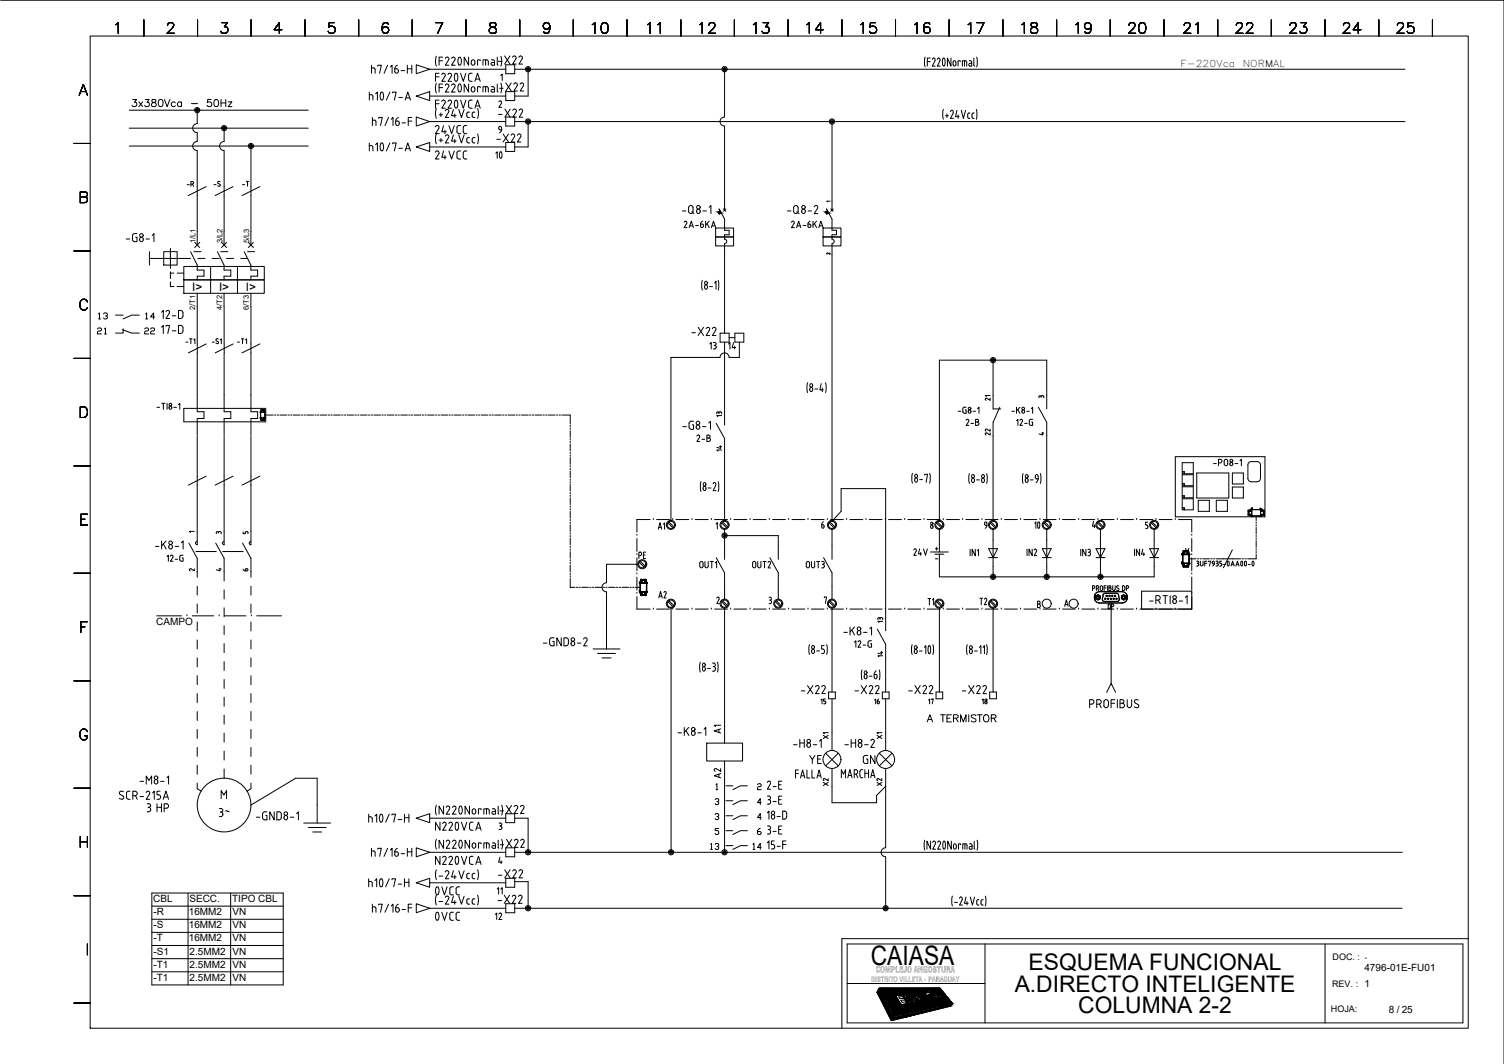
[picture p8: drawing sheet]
<svg xmlns="http://www.w3.org/2000/svg" width="420mm" height="297mm" viewBox="0 0 420 297" stroke-linecap="round" stroke-linejoin="round" font-family="sans-serif">
<defs><g id="words">
<g font-size="7.9">
<text x="117.5" y="251.9">0VCC</text>
<text x="117.5" y="259.3">0VCC</text>
</g>
<text font-size="7.5" x="243.3" y="269.3">CAIASA</text>
<g font-size="7.1">
<text x="136.2" y="46.2">10</text>
<text x="286.8" y="149.6">10</text>
</g>
<g font-size="6.6">
<text x="164.7" y="10.6">10</text>
<text x="179.9" y="10.6">11</text>
<text x="194.7" y="10.6">12</text>
<text x="209.5" y="10.6">13</text>
<text x="224.4" y="10.6">14</text>
<text x="239.5" y="10.6">15</text>
<text x="254.7" y="10.6">16</text>
<text x="269.5" y="10.6">17</text>
<text x="284.7" y="10.6">18</text>
<text x="299.5" y="10.6">19</text>
<text x="314.3" y="10.6">20</text>
<text x="329.8" y="10.6">21</text>
<text x="344.3" y="10.6">22</text>
<text x="359.5" y="10.6">23</text>
<text x="374.3" y="10.6">24</text>
<text x="389.5" y="10.6">25</text>
</g>
<g font-size="6.4">
<text x="287.4" y="270.9">ESQUEMA FUNCIONAL</text>
<text x="283.5" y="276.9">A.DIRECTO INTELIGENTE</text>
<text x="301.2" y="282.9">COLUMNA 2-2</text>
</g>
<g font-size="5.7">
<text x="138.6" y="26.8">-X22</text>
<text x="137.9" y="40.9">-X22</text>
<text x="58.9" y="54">-S</text>
<text x="219.1" y="61">-Q8-2</text>
<text x="225.4" y="214.5">YE</text>
<text x="240.2" y="214.5">GN</text>
<text x="60.3" y="229.3">3~</text>
</g>
<g font-size="5.3">
<text x="103" y="21.5">h7/16-H</text>
<text x="138.3" y="19">-X22</text>
<text x="36" y="31">3x380Vca - 50Hz</text>
<text x="138.3" y="33.9">-X22</text>
<text x="120.6" y="38.5">24VCC</text>
<text x="120.6" y="45.5">24VCC</text>
<text x="192.3" y="94.9">-X22</text>
<text x="189.8" y="121">-G8-1</text>
<text x="42.7" y="154.5">-K8-1</text>
<text x="177.4" y="157.3">PE</text>
<text x="234.9" y="178.5">-K8-1</text>
<text x="223" y="194.7">-X22</text>
<text x="238.1" y="194.7">-X22</text>
<text x="252.9" y="194.7">-X22</text>
<text x="268.1" y="194.7">-X22</text>
<text x="258.2" y="202.8">A TERMISTOR</text>
<text x="220.8" y="209.9">-H8-1</text>
<text x="235.3" y="209.9">-H8-2</text>
<text x="38.1" y="220.1">-M8-1</text>
<text x="40.2" y="227.9">3 HP</text>
<text x="70.6" y="230">-GND8-1</text>
<text x="138.6" y="228.2">-X22</text>
<text x="139" y="237.8">-X22</text>
<text x="103" y="240.2">h7/16-H</text>
<text x="138.3" y="246.2">-X22</text>
<text x="103" y="255.8">h7/16-F</text>
<text x="138.3" y="253.3">-X22</text>
</g>
<g font-size="4.9">
<text x="197.6" y="98.8">13</text>
<text x="202.5" y="98.8">14</text>
<text x="269.2" y="119.9">2-B</text>
<text x="193.7" y="124.5">2-B</text>
<text x="187" y="148.9" transform="rotate(-90 187 148.9)">A1</text>
<text x="209.2" y="159.8">OUT2</text>
<text x="224.4" y="159.8">OUT3</text>
<text x="254.4" y="156.3">24V</text>
<text x="183.1" y="168.3">A2</text>
<text x="258.2" y="170">T1</text>
<text x="272.7" y="170">T2</text>
<text x="237.8" y="182">12-G</text>
<text x="202.5" y="206" transform="rotate(-90 202.5 206)">A1</text>
<text x="202.5" y="218.4" transform="rotate(-90 202.5 218.4)">A2</text>
<text x="137.6" y="257.9">12</text>
</g>
<g font-size="4.4">
<text x="51.5" y="53.3">-R</text>
<text x="66.7" y="53.3">-T</text>
<text x="274.5" y="112.9">21</text>
<text x="199.3" y="117.5">13</text>
<text x="278" y="122.8" transform="rotate(-90 278 122.8)">22</text>
<text x="202.8" y="127.4" transform="rotate(-90 202.8 127.4)">14</text>
<text x="308.7" y="171.1">DP</text>
<text x="232.5" y="207.4" transform="rotate(-90 232.5 207.4)">X1</text>
<text x="247.6" y="207.4" transform="rotate(-90 247.6 207.4)">X1</text>
<text x="232.5" y="220.5" transform="rotate(-90 232.5 220.5)">X2</text>
<text x="247.6" y="220.5" transform="rotate(-90 247.6 220.5)">X2</text>
<text x="141.5" y="250.8" transform="rotate(-90 141.5 250.8)">11</text>
</g>
<g font-size="4">
<text x="51.2" y="97">-T1</text>
<text x="65.6" y="97">-T1</text>
<text x="247.6" y="175" transform="rotate(-90 247.6 175)">13</text>
<text x="247.6" y="184.5" transform="rotate(-90 247.6 184.5)">14</text>
<text x="228.6" y="197.6">15</text>
<text x="243.4" y="197.6">16</text>
<text x="258.6" y="197.6">17</text>
<text x="273.4" y="197.6">18</text>
</g>
<g font-size="3.5">
<text x="289.3" y="122.8">4</text>
<text x="59.6" y="150.3">3</text>
<text x="67" y="150.3">5</text>
<text x="59.6" y="160.5">4</text>
</g>
<g font-size="3.3">
<text x="53.7" y="81.2">I&gt;</text>
<text x="61.2" y="81.2">I&gt;</text>
<text x="68.7" y="81.2">I&gt;</text>
</g>
<g font-size="3.1">
<text x="230" y="72.3">2</text>
<text x="289.3" y="112.2">3</text>
<text x="51.9" y="149.9">1</text>
<text x="51.9" y="160.5">2</text>
</g>
<g font-size="2.8">
<text x="43.7" y="174.5">CAMPO</text>
<text x="42.8" y="251.8">CBL</text>
<text x="52.9" y="251.8">SECC.</text>
<text x="64.9" y="251.8">TIPO CBL</text>
<text x="42.8" y="255.5">-R</text>
<text x="52.7" y="255.5">16MM2</text>
<text x="64.9" y="255.5">VN</text>
<text x="42.8" y="259.2">-S</text>
<text x="42.8" y="262.8">-T</text>
<text x="52.7" y="259.1">16MM2</text>
<text x="52.7" y="262.8">16MM2</text>
<text x="64.9" y="259.1">VN</text>
<text x="64.9" y="262.8">VN</text>
<text x="42.8" y="266.5">-S1</text>
<text x="53" y="266.5">2.5MM2</text>
<text x="64.9" y="266.5">VN</text>
<text x="42.8" y="270.1">-T1</text>
<text x="42.8" y="273.8">-T1</text>
<text x="53" y="270.1">2.5MM2</text>
<text x="53" y="273.8">2.5MM2</text>
<text x="64.9" y="270.1">VN</text>
<text x="64.9" y="273.8">VN</text>
<text x="381.2" y="271">4796-01E-FU01</text>
<text x="388" y="282.7">8 / 25</text>
</g>
<g font-size="2.7">
<text x="329.8" y="18.6">F-220Vca</text>
<text x="347.2" y="18.6">NORMAL</text>
</g>
<g font-size="2.6">
<text x="230" y="57.5">1</text>
<text x="260.4" y="157.3">-</text>
</g>
<g font-size="2.5">
<text x="372.3" y="268.1">DOC. :</text>
<text x="372.2" y="275.6">REV. : 1</text>
<text x="371.8" y="282.6">HOJA:</text>
</g>
<text font-size="2.3" x="244.6" y="271.5">COMPLEJO ANGOSTURA</text>
<g font-size="2.1">
<text x="54.6" y="67.9" transform="rotate(-90 54.6 67.9)">1/L1</text>
<text x="62.1" y="67.9" transform="rotate(-90 62.1 67.9)">3/L2</text>
<text x="69.6" y="67.9" transform="rotate(-90 69.6 67.9)">5/L3</text>
<text x="54.6" y="86.5" transform="rotate(-90 54.6 86.5)">2/T1</text>
<text x="62.1" y="86.5" transform="rotate(-90 62.1 86.5)">4/T2</text>
<text x="69.6" y="86.5" transform="rotate(-90 69.6 86.5)">6/T3</text>
<text x="381.3" y="268">-</text>
</g>
<text font-size="1.9" x="243.3" y="274.1">DISTRITO VILLETA - PARAGUAY</text>
</g></defs>
<g fill="none" stroke="#000" stroke-width=".28">
<path d="M.2 .1h420v296.9M25.2 10.1h385v276.9h-385zM32.3 6.9l.7-.6v3M40.2 5.6v4.5M46.8 7l.2-.4 .4-.3 .9 .2a.68 .68 0 0 1 .1 1l-1.7 1.8h2M55.2 5.6v4.5M62 6.3h1.5l-.8 1.2a.95 .95 0 0 1 1 1.1 .95 .95 0 0 1-1.3 .7l-.4-.1-.3-.5M70.2 5.6v4.5M78.7 8.3h-2.1l1.4-2v3M85.2 5.6v4.5M93.4 6.3h-1.4l-.2 1.3a1.06 1.06 0 0 1 1.6 0 1.06 1.06 0 0 1-.2 1.6 1.06 1.06 0 0 1-1.5-.5M100.2 5.6v4.5"/>
<path d="M108.5 6.7a.86 .86 0 0 0-.9-.4 .86 .86 0 0 0-.7 .6 2.17 2.17 0 0 0 .3 2.3 .94 .94 0 0 0 1.3-.4 .94 .94 0 0 0-.6-1.3 .94 .94 0 0 0-1.2 .8M115.2 5.6v4.5M116.3 18.1l3.7 1.2-3.7 1.3zM120 19.3h21.3M121.7 6.3h2l-1.4 3M121.9 15.7l-.3 1.4 .3 1.4M122.7 17h1M123.7 15.9h-1v2.3M124.9 15.9l-.5 .4M124.9 15.9l.4 .3v.5M125.3 16.7l-.9 1.5h1M126.6 15.9l.5 .3v.5"/>
<path d="M126.7 15.9l-.5 .4M127.1 16.7l-.9 1.5h1M128.2 16.1l.2-.2a1.51 1.51 0 0 1 0 2.3l-.2-.1-.3-.8zM130.2 5.6v4.5M130.9 15.9v2.3l-1.2-2.3v2.3M132.7 17.2a.5 .5 0 0 0-.5-.5 .5 .5 0 0 0-.5 .5v.5a.5 .5 0 0 0 .5 .5 .5 .5 0 0 0 .5-.5M132.7 17.2v.5M134.2 17v-.3h-.8v1.5M135.7 16.7v1.5M136.4 17.1l-.2-.3-1.3-.1v1.5M136.4 17.2v1M137 6.5a.6 .6 0 0 0 .2 1 1.24 1.24 0 0 1 1.5 1.2 1.05 1.05 0 0 1-1.2 .6 1.05 1.05 0 0 1-.8-1 1.35 1.35 0 0 1 1.4-.8 .6 .6 0 0 0 .3-1l-.4-.2z"/>
<path d="M143.8 19.3h248.7M145.2 5.6v4.5M147.5 19.3v7.5M153.6 7.3a.93 .93 0 0 1-1.3 .8 .93 .93 0 0 1-.3-1.4 .93 .93 0 0 1 1.5 0 2.71 2.71 0 0 1-.3 2.5 .91 .91 0 0 1-1.3-.3M160.2 5.6v4.5M175.2 5.6v4.5M190.2 5.6v4.5M202.4 19.3v13.4a1.26 1.26 0 0 0-1.3 1.2 1.26 1.26 0 0 0 1.3 1.3v23.5M205.2 5.6v4.5M220.2 5.6v4.5M235.2 5.6v4.5M250.2 5.6v4.5"/>
<path d="M258.4 15.9l-.2 1.4 .2 1.4M259.1 17.2h.8M259.9 16.2h-.8v2.3M260.5 16.6a.43 .43 0 0 1 .6-.3 .43 .43 0 0 1 .1 .7l-.7 1.5h.8M261.8 16.6a.43 .43 0 0 1 .7-.3 .43 .43 0 0 1 .1 .7l-.7 1.5h.8M263.5 16.3v-.1a1.4 1.4 0 0 1 .3 2.2 1.48 1.48 0 0 1-.3-2.1zM265.2 5.6v4.5M265.7 16.2v2.3l-1-2.3v2.3M266.4 17h.4l.2 .4v.8l-.4 .2-.3-.4zM268.3 17.2v-.2h-.6v1.5M268.9 18.5v-1.5h.8l.3 .2 .1 1.3M269.5 17v1.5"/>
<path d="M270.8 17h.5l.1 .4 .1 1.1h-.5M270.9 17.7l-.3 .4 .3 .3M271 17.7h.5M272.1 16.2v2l.2 .2M272.9 15.9l.2 1.4-.2 1.4M280.2 5.6v4.5M295.2 5.6v4.5M310.2 5.6v4.5M325.2 5.6v4.5M340.2 5.6v4.5M355.2 5.6v4.5M370.2 5.6v4.5"/>
<path d="M385.2 5.6v4.5M400.2 5.6v4.5M22.1 26.6l1.2-3 1.1 3M22.6 25.6h1.4M36.1 30.8h50M36.1 35.8h50M55.1 30.8v3.7a1.27 1.27 0 0 0-1.3 1.3 1.27 1.27 0 0 0 1.3 1.2v2.5a1.26 1.26 0 0 0-1.3 1.3 1.26 1.26 0 0 0 1.3 1.2v10.1M62.6 35.8v3.7a1.26 1.26 0 0 0-1.3 1.3 1.26 1.26 0 0 0 1.3 1.2v10.1M103.2 26.4l.7 .1 .3 .4M103.2 25.7v2.2M103.2 39.9v2.2M104 33.6h.8l.2 .4"/>
<path d="M104 32.8v2.3M104.2 26.9v1M104.9 26.2l.5-.5v2.2M105 34v1.1M105.8 33v-.2h1l-.5 2.3M106.4 25.8l.1-.1a1.29 1.29 0 0 1 .3 2.2h-.1a1.55 1.55 0 0 1-.3-2.1zM108.5 32.8l-1 2.3M108.9 25.7l-1 2.2M108.9 39.9l-1 2.2M109.3 33.3l.5-.5v2.3M109.7 26v-.3h1l-.5 2.2M110.5 33.8h.5a.57 .57 0 0 1 .5 .8 .57 .57 0 0 1-.9 .2z"/>
<path d="M111.3 32.8l-.5 .4-.3 .6M111.4 27.2h1M112.3 34.3h1M113.2 27.9l.7-2.2 .8 2.2M113.4 27.3h1M114 33.8h1M115 32.8h-1v2.3M116.3 32.7l3.7 1.2-3.7 1.3zM116.3 26.8l3.7-1.2v2.5zM120 26.8h21.3M120 33.9h21.3M121.7 21.4h1"/>
<path d="M121.7 29h1M121.9 30.3l-.3 1.4 .3 1.3M121.9 23.2l-.3 1.4 .3 1.3M122.7 20.5h-1v2.2M122.7 27.9h-1v2.3M122.7 32.1h1M122.7 24.5h1M123.2 31.5v1.1M123.4 20.8a.51 .51 0 0 1 .7-.3 .51 .51 0 0 1 .2 .7l-.9 1.5h1M123.4 28.3a.5 .5 0 0 1 .7-.3 .5 .5 0 0 1 .2 .7l-.9 1.5h1M123.7 23.5h-1v2.2M124.9 30.5l-.5 .4"/>
<path d="M124.9 23.4l-.5 .4M124.9 30.6l.4 .2v.5M124.9 23.4l.4 .3v.5M125.2 20.8a.51 .51 0 0 1 .6-.3 .51 .51 0 0 1 .3 .7l-.9 1.5h1M125.2 28.3a.5 .5 0 0 1 .6-.3 .5 .5 0 0 1 .3 .7l-.9 1.5h1M125.3 31.3l-.9 1.5h1M125.3 24.2l-.9 1.5h1M126.6 23.4l.5 .3v.5M126.7 23.4l-.5 .4M126.7 30.6l-.5 1.7h1.2M127 31.8v1M127.1 24.2l-.9 1.5h1"/>
<path d="M127.2 20.6h.5M127.2 30.1h.5M127.2 20.6l-.3 1.2a.75 .75 0 0 0 .5 .9l.3-.1 .2-.8-.2-1.2M127.2 30.1a1.29 1.29 0 0 1 .4-2.1l.3 .9-.2 1.2M128.2 23.6h.5M128.2 23.6a1.29 1.29 0 0 0 .3 2l.4-.8-.2-1.2M128.2 30.6l.7 2.2 .8-2.2M128.7 20.5l.7 2.2 .8-2.2M128.7 27.9l.7 2.3 .8-2.3M130.8 31.3l-.3 .2-.1 .9 .4 .4M130.9 31.3h.3M130.9 22.1l.3 .5 .7 .1"/>
<path d="M130.9 29.6l.3 .5 .3 .1M130.9 23.5v2.2l-1.2-2.2v2.2M130.9 21v1.1M130.9 28.5v1.1M131.5 30.2h.4M131.9 20.5h-.7l-.3 .5M131.9 27.9l-.7 .1-.3 .5M132.7 24.7a.5 .5 0 0 0-.5-.5 .5 .5 0 0 0-.5 .5v.5a.5 .5 0 0 0 .5 .5 .5 .5 0 0 0 .5-.5M132.7 22.7l.7-2.2 .8 2.2M132.7 31.3l-.6 .1-.2 .3 .1 .9 .3 .2M132.7 30.2l.7-2.3 .8 2.3M132.7 24.7v.5"/>
<path d="M132.9 22.1h1M132.9 29.6h1M133.4 30.3l.3 1.4-.3 1.3M134.2 24.5v-.3h-.8v1.5M134.9 25.7v-1.5l1.3 .1 .2 .3v1.1M135.7 24.2v1.5M143.8 33.9h248.7M147.5 33.9v7.1M232.4 33.9v24.8M263.5 30.5l-.2 1.4 .2 1.4M264.1 32.3h.8M264.5 31.8v1"/>
<path d="M265.5 31.2a.43 .43 0 0 1 .7-.3 .43 .43 0 0 1 .1 .6M266.3 31.6l-.8 1.4h.8M267.3 30.8l-.4 1.8h1M267.7 32.1v.9M268.5 30.8l.6 2.2 .6-2.2M270.9 31.5l-.4 .1-.2 .4 .1 .8 .5 .2M272.1 31.5l-.5 .3-.1 .8 .2 .4h.4M272.7 30.5l.2 1.4-.2 1.4M20.7 40.1h4.5M22.4 55l1.8-.2a.71 .71 0 0 0 0-1.1l-1.8-.1v3h1.3a.79 .79 0 0 0 .8-.8 .79 .79 0 0 0-.8-.8M36.1 40.8h50M55.1 54.6v13.8"/>
<path d="M57.6 52.1l-5 2.5M62.6 54.6v13.8M70.1 40.8v11.3M70.1 54.6v10.1M72.6 52.1l-5 2.5M103.2 40.6l.7 .1 .3 .4M104.2 41.1v1M104.9 40.4l.5-.5v2.2M106.4 42h.5M106.4 42l-.2-1.2a.75 .75 0 0 1 .5-.9l.2 .1 .3 .8-.3 1.2M109.7 40.2v-.3h1l-.5 2.2M111.4 41.4h1"/>
<path d="M113.2 42.1l.7-2.2 .8 2.2M113.4 41.5h1M116.3 41l3.7-1.2v2.5zM120 41h21.3M190.6 58.9h1M192.4 58a.62 .62 0 0 1 .6-.6 .62 .62 0 0 1 .6 .6M192.4 58v1a.62 .62 0 0 0 .6 .6 .62 .62 0 0 0 .6-.6v-1M193.3 59.1l.6 .5M194.6 59.1a.5 .5 0 0 0 .5 .5 .5 .5 0 0 0 .5-.5M194.6 59.1a.54 .54 0 0 1 .5-.7 .54 .54 0 0 1 .5 .7M196.4 58.9h1M198.1 57.9l.5-.5v2.2"/>
<path d="M201.5 59.4l-.6 .4-.3-.6 .6-.3-.3-.6 1.5 2.9v3.1h1.3v1.2h-1.3v1.3a.62 .62 0 0 1 .6 .6 .62 .62 0 0 1-.6 .6v25M202.1 58.3l.7 .7M202.8 58.3l-.7 .7M230.9 58.3l1.5 2.9v3.1h1.3v1.2h-1.3v1.3a.62 .62 0 0 1 .6 .6 .62 .62 0 0 1-.6 .6v77.3M232.1 58.3l.6 .7M232.7 58.3l-.6 .7M20.7 70h4.5M35.3 66.7h1M38.3 65.2l-1.1 .2-.2 1.4 .4 .6 .9 .1v-1.3h-.4M39.1 66.5a.55 .55 0 0 1 .8 0 .55 .55 0 0 1 0 .7 .55 .55 0 0 1-.8 0zM40.8 66.7h1M41.7 70.3v3.7"/>
<path d="M41.7 72.1h11.6M42.5 65.7l.5-.5v2.3M45.7 70.3h3.8v3.7h-3.8zM47.6 76.2h1M47.6 78.7v1.3h1M47.6 69.3v5.6M47.6 75.9v1.9M49.5 76.2h1.9M49.5 80h1.9M51.4 78.1h22.4v3.8h-22.4zM51.4 74.4h22.4v3.7h-22.4zM53.2 70.3l1.9 3.7v1.4h1.9v1.7h-1.9v1"/>
<path d="M54.2 70.3h2M54.4 67.7l1.4 1.4M55.2 72.1h2.1M55.8 67.7l-1.4 1.4M58.8 74.4v7.5M59.2 72.1h2.1M60.7 70.3l1.9 3.7v1.4h1.9v1.7h-1.9v1M61.7 70.3h1.9M61.9 67.7l1.4 1.4M63.2 72.1h2.1M63.3 67.7l-1.4 1.4M66.3 74.4v7.5"/>
<path d="M67.2 72.1h2M68.2 70.3l1.9 3.7v1.4h1.9v1.7h-1.9v1M69.2 70.3h1.9M69.4 67.7l1.4 1.4M70.1 64.7v3.7M70.8 67.7l-1.4 1.4M191.1 62.1l.4-.3 .4 .4-.8 1.3h.8M192.5 63.5l.6-1.7 .6 1.7M192.7 63.1h.8M194.3 63h.8M195.7 62.6l.2 .9h.4l.2-.4M195.7 62.6l.7 .1 .1 .4"/>
<path d="M196.2 78.2l-.2 1.4 .2 1.4M196.3 61.7l-.4 .4-.2 .5M197.1 61.8v1.7M197.5 62.4l.6 1.1M198.1 61.8l-1 1.1M198.7 63.5l.6-1.7 .6 1.7M198.9 63.1h.8M199.6 79l.4-.5v2.3M199.9 66.2h5v2.5h-5zM199.9 63.7h5v2.5h-5zM200.6 78.2l.2 1.4-.2 1.4M221.8 62.4l-.7 1.1h.8"/>
<path d="M222.5 63.5l.6-1.7 .6 1.7M222.7 63.1h.8M225.7 62.6l.2 .9h.4l.2-.5M227.1 61.8v1.7M227.5 62.4l.6 1.1M228.7 63.5l.6-1.7 .6 1.7M228.9 63.1h.8M229.9 66.2h5v2.5h-5zM229.9 63.7h5v2.5h-5zM24.4 84.3a1.1 1.1 0 0 0-1.2-.8 1.1 1.1 0 0 0-.9 1.2 1.3 1.3 0 0 0 .3 1.4 1.3 1.3 0 0 0 1.4 .3l.4-.6M27.2 91.8l.3-.2h.6l.2 .2-.2 .6h-.6l-.3 .3v.5h1.1M27.5 87.7l.3-.3v1.6"/>
<path d="M27.5 89h.6M28.9 87.7l.3-.3h.5l.3 .5-.5 .3M29.2 91.8l.3-.2v1.6M29.2 93.2h.5M29.7 88.2l.3 .3-.3 .5h-.5l-.3-.2M32.3 88h2.1M34.2 92l2.6 1h2.1M34.4 91.8v1.2h-2.1M38.9 88h-2.1l-2.4 1M40.4 91.8l.3-.2h.5l.3 .2-.3 .6h-.5l-.3 .3v.5h1.1M40.7 87.7l.3-.3v1.6M40.7 89h.5"/>
<path d="M42.1 91.8l.3-.2h.5l.3 .2-.3 .6h-.5l-.3 .3v.5h1.1M43.2 88.5h-1.1l.8-1.1v1.6M45.1 87.2l.5-.5v2.2M45.1 91.4l.5-.5v2.2M46.4 87a.51 .51 0 0 1 .6-.3 .51 .51 0 0 1 .3 .7l-.9 1.5h1M46.4 91.1v-.2h1l-.5 2.2M48.1 88.2h1M48.1 92.4h1M49.9 86.7h.8l.4 .4v1.4a.99 .99 0 0 1-1.2 .4zM51.1 91.5v1.2l-.7 .4M51.1 91.5l-.4-.6h-.8v2.2M55.1 81.9v33h1.9v1.9h-1.9v4.7"/>
<path d="M57.6 96l-5 2.5M59.3 95.5h.6M61 94.7l-.4-.1-.3 .2 .8 .9-.3 .3-.5-.2M61.5 94.9l.3-.3v1.4M62.6 81.9v14.1M62.6 98.5v16.4h1.9v1.9h-1.9v4.7M62.6 96v2.5M65.1 96l-5 2.5M70.1 81.9v3.7M70.1 85.6v29.3h1.9v1.9h-1.9v4.7M72.6 96l-5 2.5M197.6 80l-.2-.4a.56 .56 0 0 0-.6 .5 .56 .56 0 0 0 .6 .6l.2-.4"/>
<path d="M197.6 80v.3M198.2 80h.8M201.1 99.8h-13.7v45.7M201.2 93h2.5v2.5M202.4 95.5v19.4M205.3 95.5v-2.5h2.5v2.5M20.7 100.1h4.5M22.4 113.6h1a1.59 1.59 0 0 1 1.1 1.5 1.59 1.59 0 0 1-1.1 1.5h-1zM43.9 113.7h.7M45.2 112.6h.9M45.6 112.6v1.7M46.7 112.6v1.7"/>
<path d="M48.5 113.7h.8M49.8 113l.4-.4v1.7M51.4 114h22.8v3.8h-22.8zM72.7 116.6l.2 .7 1 .1M72.7 116.6h.1M72.7 115.1h.1M72.8 115.1h-.1M72.8 115.1v1.6l.2 .4M72.8 115.1h.1M72.8 116.6h1.2M72.8 115.2h1.2M72.8 114.8l-.1 .3"/>
<path d="M72.9 114.8h.1M72.9 114.4v.3M73 114.4h.1M73 117h.1M73 117.3v.1M73 114.4l-.2 .7M73 117.1v.2M73 114.5h.8M73 117.2h.8M73 116.9h.1M73.1 114.9l-.3 .2v1.5l.2 .3M73.1 116.7h.1"/>
<path d="M73.1 114.5v.5h.6v-.5M73.1 116.7v.5h.6v-.5M73.2 115v.1M73.2 116.7h.1M73.3 114.4v.1M73.3 117.2v.2M73.5 114.4v.1M73.5 117.2v.2M73.6 115v.1M73.6 116.7h.1M73.7 114.9l.3 .2v1.6l-.3 .2M73.7 116.7h.1"/>
<path d="M73.7 117h.1M73.7 116.9h.1M73.8 114.4l.2 .7M73.8 117.1v.3M73.8 117h-.1M73.8 114.4h.1M73.9 114.4h.1M73.9 114.4h-1M73.9 117.3v.1M73.9 114.4l.2 .7M74 115.9h2.3M74 115.1h.1"/>
<path d="M74 115.1v1.6l-.2 .4M74 116.6h.1M74.1 116.6h.1M74.1 115.1h.1M74.1 116.6l-.2 .7M74.1 116.7h.1M76.7 115.9h.4M77.4 115.9h.4M78.2 115.9h1.9M80.5 115.9h.3M81.2 115.9h.4M81.9 115.9h1.9"/>
<path d="M84.2 115.9h.4M84.9 115.9h.4M85.7 115.9h1.9M87.9 115.9h.4M88.7 115.9h.4M89.5 115.9h1.8M91.7 115.9h.4M92.4 115.9h.4M93.2 115.9h1.9M95.4 115.9h.4M96.2 115.9h.4M96.9 115.9h1.9"/>
<path d="M99.2 115.9h.4M99.9 115.9h.4M100.7 115.9h1.9M102.9 115.9h.4M103.7 115.9h.4M104.4 115.9h1.9M106.7 115.9h.4M107.4 115.9h.4M108.2 115.9h1.9M110.4 115.9h.4M111.2 115.9h.4M112 115.9h1.8"/>
<path d="M114.2 115.9h.4M114.9 115.9h.4M115.7 115.9h1.9M117.9 115.9h.4M118.7 115.9h.4M119.4 115.9h1.9M121.7 115.9h.4M122.4 115.9h.4M123.2 115.9h1.9M125.4 115.9h.4M126.2 115.9h.4M126.9 115.9h1.9"/>
<path d="M129.2 115.9h.4M129.9 115.9h.4M130.7 115.9h1.9M132.9 115.9h.4M133.7 115.9h.4M134.5 115.9h1.8M136.7 115.9h.4M137.4 115.9h.4M138.2 115.9h1.9M140.4 115.9h.4M141.2 115.9h.4M141.9 115.9h1.9"/>
<path d="M144.2 115.9h.4M144.9 115.9h.4M145.7 115.9h1.9M147.9 115.9h.4M148.7 115.9h.4M149.4 115.9h1.9M151.7 115.9h.4M152.4 115.9h.4M153.2 115.9h1.9M155.4 115.9h.4M156.2 115.9h.4M157 115.9h2.3v2.5"/>
<path d="M159.3 118.7v.4M159.3 119.5v.4M200.1 118.2l2.3 4.2M225.6 106.8l-.2 1.4 .2 1.4M226.2 108.8l.4 .5 .4-.5M227 108.6l-.4-.5-.3 .2-.1 .5M227 108.6v.2M227.6 108.6h.8M229.4 107.1l-.4 1.7h1M229.7 108.3v1.1M230.6 106.8l.2 1.4-.2 1.4M269 114.2v.7"/>
<path d="M269.9 113.7h-.7l-.2 .4M273.1 114.1l.4-.4v1.7M277.4 100.5v9.9M277.4 114.2h2.2M279.3 113.7l-1.9 4.2M282.7 114.8h.7M284 113.7v1.7M284 117.4l.4-.3v1.7M284.3 114.3l.6 1.1M284.9 117.3l.2-.2h.4l.1 .5M284.9 113.7l-.9 1M285.6 117.7l-.7 1.1h.8"/>
<path d="M286.2 118.2h.8M286.8 114.8h.7M288.1 114.1l.4-.4v1.7M288.5 117.1l-.9 .2a1.27 1.27 0 0 0 .2 1.4l.7 .1v-1h-.3M290.1 113.7l2.3 4.2v27.6M292.4 114.2v-13.7h-30v45M20.7 130.1h4.5M55.1 121.7v30.4a.48 .48 0 0 1-.5-.5 .48 .48 0 0 1 .5-.5M57.6 132.9l-5 2.5M62.6 121.7v30.4a.48 .48 0 0 1-.5-.5 .48 .48 0 0 1 .5-.5M65.1 132.9l-5 2.5M70.1 121.7v30.4a.48 .48 0 0 1-.5-.5 .48 .48 0 0 1 .5-.5"/>
<path d="M72.6 132.9l-5 2.5M159.3 120.2v1.9M159.3 122.5v.4M159.3 123.2v.4M159.3 124v1.9M159.3 126.2v.4M159.3 127v.4M159.3 127.7v1.9M159.3 130v.4M159.3 130.7v.4M159.3 131.5v1.9M159.3 133.7v.4"/>
<path d="M159.3 134.5v.4M159.3 135.2v1.9M159.3 137.5v.4M159.3 138.2v.4M159.3 139v1.9M195.8 134.5l-.2 1.3 .2 1.4M196.6 135.8a.55 .55 0 0 1 .6 .5 .55 .55 0 0 1-.6 .6l-.2-.4zM197.8 136.2h.8M199.2 135.1a.43 .43 0 0 1 .6-.3 .43 .43 0 0 1 .1 .7l-.7 1.5h.8M200.6 134.5l.2 1.3-.2 1.4M202.4 126.2v19.3M254.9 132.1l-.2 1.4 .2 1.4"/>
<path d="M255.7 133.4a.56 .56 0 0 1 .6 .6 .56 .56 0 0 1-.6 .6l-.2-.7zM256.9 133.9h.8M258.3 132.6v-.2h.8l-.4 2.2M259.7 132.1l.2 1.4-.2 1.4M270.8 132.2l-.2 1.4 .2 1.4M271.6 133.5a.56 .56 0 0 1 .6 .6 .56 .56 0 0 1-.6 .5l-.2-.6zM272.8 134h.8M274.2 134l.2-.5a.56 .56 0 0 1 .6 .6 .56 .56 0 0 1-.6 .5l-.2-.4M274.2 134v.2M275.6 132.2l.2 1.4-.2 1.4M277.4 121.7v23.8M285.8 132.2l-.2 1.4 .2 1.4"/>
<path d="M286.6 133.5a.56 .56 0 0 1 .6 .6 .56 .56 0 0 1-.6 .5l-.2-.6zM287.8 134h.8M289.2 133.2l.2 .4 .6 .1M290 133.6l-.2 .7-.4 .4M290 133l-.4-.5-.3 .2-.1 .5M290 133v.7M290.6 132.2l.2 1.4-.2 1.4M328.3 127.5h25.1v16.8h-25.1zM330.3 131.7h.5v.6M330.3 135.1h.5v.5M330.3 138.4h.5v.6M330.3 139.2h3.1v3.1h-3.1z"/>
<path d="M330.3 135.9h3.1v3.1h-3.1zM330.3 132.5h3.1v3.1h-3.1zM330.3 129.2h3.1v3.1h-3.1zM334.3 132h9v7h-9zM334.8 139.7h3v3.1h-3zM339 129.4h.8M339.8 139.7h3.1v3.1h-3.1zM340.4 129.2h.5a.5 .5 0 0 0 .5-.5 .5 .5 0 0 0-.5-.5h-.5v1.8M342 129.5a.5 .5 0 0 0 .5 .5 .5 .5 0 0 0 .5-.5M342 129.5v-.8a.5 .5 0 0 1 .5-.5 .5 .5 0 0 1 .5 .5v.8M344.3 136h3v3h-3zM344.3 132h3v3.1h-3z"/>
<path d="M345 129.4h.8M346.4 128.6l.4-.4v1.8M349.5 128.9a.9 .9 0 0 0-.9 .9v3.8a.9 .9 0 0 0 .9 .9M349.5 128.9h1.7a.94 .94 0 0 1 .9 .9v3.8a.9 .9 0 0 1-.9 .9h-1.7M22.6 145h1.1M24.4 143.6h-1.8v3h1.8M46.7 155.4l.3-.4v1.7M48.3 155.6l-.7 1.1h.7M50.9 155.8h.3v.9l-.8-.1-.2-.4M52.8 151.6l2.3 4.3v3.7M54.7 154h5.7M60.3 151.6l2.3 4.3v6.3"/>
<path d="M62.2 154h5.7M67.8 151.6l2.3 4.3v5.2M67.9 158.9l.6 .5M68.5 159.1v.3M68.8 158.8l-.3 .3M68.8 158.8l.4 .1v.3l-.7 .2M159.3 141.2v.4M159.3 142v.4M159.3 142.7v1.9M159.3 145v.4M159.3 145.7v.4M159.3 146.5v1.9"/>
<path d="M159.3 148.7v.4M159.3 149.5v.4M159.3 150.2v1.9M159.3 152.5v.4M159.3 153.2v.4M159.3 154v1.9M159.3 156.2v.4M159.3 157v.4M159.3 157.7v1.9M159.3 160v.4M177.9 149.4h.1M177.9 150.3v3.6"/>
<path d="M177.9 155.7v3.6M178.4 157.5h-9v5.2a1.27 1.27 0 0 0-1.2 1.3 1.27 1.27 0 0 0 1.2 1.2v16M181.6 145h-3.7v3.5M188.8 145h3.6M193.3 145h.1M194.2 145h3.6M195.7 156.8a.46 .46 0 0 1 .7 .4v.8a.46 .46 0 0 1-.4 .5 .46 .46 0 0 1-.5-.5v-.8zM196.9 156.7v1.3a.46 .46 0 0 0 .5 .5 .46 .46 0 0 0 .4-.5v-1.3M198.4 156.7h.9M198.7 145h.1M198.8 156.7v1.8M199.6 145h3.6"/>
<path d="M199.8 157.1l.4-.4v1.8M200.1 146.3l.3-.4v1.8M200.1 155.7l2.3 4.2v7.4M201.6 146l1.4 1.4M201.9 145.7l1.4 1.4M202.4 147.8v8.4M202.4 149.5h15v6.7M204.1 145h.1M205 145h3.6M209.5 145h.1M210.4 145h3.6M214.9 145h.1"/>
<path d="M215.8 145h3.6M217.4 159.9v7.4M220.3 145h.1M221.2 145h3.6M225.7 145h.1M226.6 145h3.6M229.9 146.5a.43 .43 0 0 1 .3 .6 .43 .43 0 0 1-.6 .2v-.8h.3M230 145.7l-.4 .8M231.1 145h.1M231.6 146l1.4 1.4M231.9 145.7l1.4 1.4M232 145h3.6"/>
<path d="M232.4 145.5l2.6-2.7v-6.4h12.4v36M232.4 147.8v8.4M232.4 159.9v7.4M236.5 145h.1M237.4 145h3.6M241.9 145h.1M242.8 145h3.6M247.3 145h.1M248.2 145h3.6M252.7 145h.1M253.6 145h3.6M258.1 145h.1"/>
<path d="M259 145h3.6M259.9 154.1h5M260.2 146.6a.41 .41 0 0 1 .5 .5 .41 .41 0 0 1-.7 .2zM261.6 146l1.4 1.4M261.9 145.7l1.3 1.4M262.4 147.8v6.3M263.5 145h.1M264.4 145h3.6M268.9 145h.1M269.8 145h3.6M271 153.4v1.8M272.5 153.4v1.8l-.9-1.8v1.8"/>
<path d="M273 153.8l.4-.4v1.8M274.3 145h.1M275 146.3l.2 .3 .5 .1M275.1 146.3l.1-.5h.3l.2 .8M275.2 145h3.6M275.7 146.6l-.1 .6-.4 .3M276.2 153.2h2.5l-1.3 2.5zM276.2 155.7h2.5M276.6 146l1.4 1.4M276.9 145.7l1.4 1.4M277.4 147.8v13.2M279.7 145h.1"/>
<path d="M280.6 145h3.6M286.9 153.3v1.8M288.4 153.3v1.8l-.9-1.8v1.8M288.9 153.6l.4-.3 .3 .4-.7 1.4h.7M291.2 153.2h2.5l-1.3 2.5zM291.2 155.7h2.5M292.4 150.7v10.3M296.8 145h3.6M301.3 145h.1M301.9 153.4v1.8M302.2 145h3.6M303.4 153.4v1.8l-.9-1.8v1.8"/>
<path d="M303.9 153.4l.7 .2v.3l-.3 .2M303.9 155.2h.4M304.1 154.2h.2M304.3 154.2l.3 .4v.3l-.3 .2M305.5 145.5l-.3 1.4h.8M305.8 146.5v.8M306.2 153.2h2.5l-1.3 2.5zM306.2 155.7h2.5M306.6 146l1.4 1.4M306.7 145h.1M306.9 145.7l1.4 1.4M307.4 147.8v13.2"/>
<path d="M307.6 145h3.6M312.1 145h.1M313 145h3.6M316.9 153.3v1.8M317.5 145h.1M318.4 153.3v1.8l-.9-1.8v1.8M318.4 145h3.6M319.3 153.3l-.4 1.4h.9M319.5 154.3v.8M320.6 145.8h-.6v.8h.3a.52 .52 0 0 1 .4 .6 .52 .52 0 0 1-.7 .4M321.2 153.2h2.5l-1.3 2.5zM321.2 155.7h2.5"/>
<path d="M321.6 146l1.4 1.4M321.9 145.7l1.4 1.4M322.4 147.8v13.2h-60v-4.1M322.9 145h.1M323.8 145h3.6M328.3 145h.1M329.2 145h3.7v3.5M330.2 154.8v.1M330.2 157.3l.2 .3M330.2 154.8h.1M330.2 157.1l.1 .1M330.2 157.1v.3"/>
<path d="M330.2 157.2l.3 .5M330.2 154.7h.1M330.2 154.9h.1M330.2 157.2h.1M330.2 157.1h.1M330.2 154.6v.2M330.2 154.6v.1M330.3 154.9h.1M330.3 141.8h.5v.5M330.3 154.6l-.1 .3M330.3 157.2l.6 .4M330.3 157.2h-.1"/>
<path d="M330.3 154.8v.1M330.3 154.8h.1M330.3 157.2h.1M330.4 154.9h-.1M330.4 154.8h-.1M330.4 157.2l.5 .3M330.4 157l.2 .2h1.4l.1-.2M330.4 155l1.5-.2 .2 .2M330.4 154.6v.1M330.4 157.3v.1M330.4 154.8l.1 2.7M330.4 154.6h.1"/>
<path d="M330.4 157.1l.2 .2h1.4l.2-.2M330.4 155l.2-.2 1.6 .2M330.4 154.3l-.2 .3M330.5 154.9v2.3M330.5 157.7h.1M330.5 157.5l.1 .1M330.5 157.7v.5M330.5 154.3h.1M330.5 158.2l.1 .1M330.5 153.8h.1M330.6 153.8h1.4l.1 .5M330.6 154.5h-.1"/>
<path d="M330.6 153.8l-.1 .5M330.6 157.6l.2 .2M330.6 157.6l.1 .1M330.7 153.8l.1 .5-.4 .6M330.7 157.7h.1M330.7 154h1.1M330.7 158l1.2 .1M330.7 153.8v.5l-.3 .4v2.6l.2 .3M330.7 157.7v.5M330.7 158.2h.1M330.8 157.7h.1M330.8 157.8l-.1 .5"/>
<path d="M330.8 154h1.1M330.8 157.8h.1M330.9 154.7h.1M330.9 154.5l-.5 .3M330.9 154v.7M330.9 157.3v.7M330.9 154.5l-.6 .4M330.9 157.3h.8v.8M330.9 154.1v.7M330.9 157.2v.9M331 154.8v.1M331 157.3h.1"/>
<path d="M331 153.8v.2M331 158v.2h-.3M331.1 153.8v.2M331.1 158.1v.2M331.2 153.1l1 1.8-.2-.3-.3-.1M331.5 153.8v.2M331.5 158v.2h.3M331.5 158.1v.2M331.6 154.7v.1M331.6 157.2v.1M331.7 157.7l.2 .1M331.7 154.7h.1"/>
<path d="M331.7 154.5l.5 .4M331.7 154l-.1 .9M331.7 157.3v.7M331.7 154.1v.7M331.7 157.8h.1M331.8 153.8l.1 .6 .3 .4v2.6l-.3 .4v.4M331.8 158.2h.1M331.8 153.8v.5l.3 .2M331.9 158.2v.1M331.9 157.6l-.1 .6M332 157.5l-.1 .1M332 157.7v.5"/>
<path d="M332 154.3h.1M332 157.7h.1M332.1 154.3l.3 .6M332.1 154.3l-.1-.5-1.5 .1v.5l-.2 .2M332.1 154.3h.1M332.1 157.7h.1M332.1 154.5v.1M332.1 157.7h-.1M332.1 154.3l.2 .3-.1 .3M332.1 157.7l-.1 .6-1.4-.1M332.1 154.6l.1 2.7M332.1 153.1l-.9 1.8"/>
<path d="M332.1 156h2M332.1 157.3l-.2 .3M332.2 157.3l-.5 .3M332.2 157.3h-.1M332.2 154.8h.1M332.2 154.9h.1M332.2 157.1l-.5 .4M332.2 157.1l.2 .1M332.3 157.2h-.1M332.3 154.9h.1M332.3 157.1l.1 .1M332.3 157.2l-.2 .5"/>
<path d="M332.4 157.2l-.3 .4M332.4 157.2v.1M332.9 154.8h.1M332.9 149.4h.1M332.9 150.3v3.6M332.9 155.7v3.6M334.3 156.7l.5 .1v.3l-.2 .2M334.4 157.3h.2M334.5 156h.4M334.6 157.3l.3 .4-.2 .3h-.4M335.3 156h.3M335.3 156.7l.1 1.1 .3 .2 .3-.2 .1-1.1"/>
<path d="M336 156h1.9M336.6 157.3h.5M337.1 156.7h-.5v1.3M337.6 156.8v-.1h.6l-.3 1.3M338.3 156h.3M338.6 157.1l.2 .3h.4M338.6 157.1l.1-.3 .2-.2 .3 .4a.87 .87 0 0 1-.4 1M339 156h.4M339.7 156.7l.6 .1v.3l-.3 .2M339.8 156h6.9M339.9 157.3h.1M340 157.3l.3 .1v.5l-.6 .1"/>
<path d="M341.3 156.7h-.6v.6h.5l.1 .3M341.3 157.7l-.1 .3h-.5M341.4 157.6v.1M341.8 157.6h.6M343 156.7h.1a.75 .75 0 0 1 0 1.3l-.3-.7zM343.9 158l.4-1.3 .5 1.3M344 157.6h.7M344.3 153.5l-2.5 5M345.2 158l.5-1.3 .4 1.3M345.4 157.6h.6M346.7 156.7h.1a.75 .75 0 0 1 0 1.3l-.2-.7zM347 156h.4"/>
<path d="M347.8 156h.4M347.8 156.7a.73 .73 0 0 1 0 1.3l-.2-.7zM348.7 142.5l.5 .1M348.7 142.4v1.5h.6M348.7 157.6h.6M348.7 143.4h.2M348.7 142.9h.2M348.7 142.4h.1M348.7 143.7v.1M348.7 143.7h.6M348.9 142.6v1.1M348.9 142.7h.8"/>
<path d="M348.9 143.6h.8M349.2 142.6h.1M349.2 143.6v.1M349.2 142.6v.1M349.2 143.9h.1M349.2 142.4h.1M349.2 143.9l.5 .3M349.3 143.9h.1M349.3 142.4h.1M349.3 143.7h.1M349.3 142.4h-.6M349.3 142.6h.1"/>
<path d="M349.3 142.6h-.1M349.3 143.7l.4 .4M349.4 143.6l.3 .4h2.4l.3-.4M349.4 142.1l-.2 .2M349.4 142.4l-.1 .2M349.5 144h.1M349.5 143.9v.1M349.5 142.3h.1M349.6 142.1l-.2 .1M349.6 144h2.6M349.7 142.1h.1M349.7 142.1h-.1"/>
<path d="M349.7 142.8h.1M349.7 143.5h.1M349.7 144l.1 .2M349.7 142.3l-.3 .4M349.8 142.2h.1M349.8 142.1h.1M349.8 144.2h-.1M349.8 142.1l-.1 .1M349.9 142.3l-.2 .1 .2 1.6M349.9 156.7h.1a.75 .75 0 0 1 0 1.3l-.3-.7zM350.9 154.7v1.3h-2.4M350.9 144v1.3"/>
<path d="M350.9 145.7v.4M350.9 146.4v.4M350.9 147.2v1.9M350.9 149.4v.4M350.9 150.2v.4M350.9 150.9v1.9M350.9 153.2v.4M350.9 154v.3M351.9 142.3l.2 .2v1.3l-.2 .2M352 142.2h.1M352 144.2h.1M352 144.1v.1"/>
<path d="M352 142.1v.1M352.1 142.3l.3 .4M352.1 142l-.1 .1M352.1 142.2h.1M352.1 142.1h.1M352.1 142.1l.3 .1M352.1 142.8h.1M352.1 143.5h.1M352.2 142.7h.7v.9h-.7zM352.3 142.3l-2.7-.1-.3 .3M352.3 144h-.1M352.3 142.3l.2 .2"/>
<path d="M352.3 142.3l.1 .1M352.4 143.9l-.1 .1M352.4 142.1l.2 .3M352.4 142.4l.1 .1M352.4 143.9l-.2 .2M352.5 142.5h.1M352.5 142.5l.1 .1M352.6 143.9h.1M352.6 143.9l-.5 .3M352.6 143.7l-.2 .2M352.6 142.4h.5M352.6 142.4h.1"/>
<path d="M352.7 143.7h-.1M353 142.6v1.1M353 143.4h.1M353 142.9h.1M353.1 142.4h.1M353.1 143.7v.1M353.1 143.7h-.5M353.1 142.5l-.5 .1M353.1 142.4v1.5h-.5M20.7 160h4.5M22.6 175h1.1M24.4 173.6h-1.8v3"/>
<path d="M43.8 171.9h6.9M52.2 171.9h.1M53.7 171.9h6M55.1 163.6v2.5M55.1 168.6v2.5M55.1 173.6v2.5M55.1 178.7v2.5M61.2 171.9h.1M62.6 164.7v2.5M62.6 169.7v2.5M62.6 174.7v2.5M62.6 179.7v2.5"/>
<path d="M62.7 171.9h6M70.1 163.6v2.5M70.1 168.6v2.5M70.1 173.6v2.5M70.1 178.7v2.5M70.2 171.9h.1M71.7 171.9h6.9M151.8 179.5h1M153.5 179.7l.2 .4 .5 .2M154.2 178l-.6 .4-.1 1.3M154.2 178.1h.6M154.4 179.1h.4v1.2h-.6"/>
<path d="M156.8 178.1v2.2l-1.2-2.2v2.2M158.1 178l.6 .5 .1 1.1-.2 .5-.5 .2M158.1 178.1h-.6v2.2h.6M159.3 161.5v2.5h1.3M159.3 160.7v.4M159.5 179.5a.58 .58 0 0 1 .8-.3 .58 .58 0 0 1 .3 .8 .58 .58 0 0 1-.8 .2l-.3-.4M159.6 179.5v.3M161 164h.4M161.3 179.5h1M161.7 164h.4M162.5 164h1.9M163.5 178l-.5 .4"/>
<path d="M163.5 178l.4 .2 .1 .4-1 1.7h1M164.7 164h.4M165.5 164h.4M166.2 164h1.9M168.5 164h.4M169.2 164h.4M170 164h1.9M172.2 164h.4M173 164h.4M173.7 164h1.9M176 164h.4M176.7 164h.4"/>
<path d="M177.5 164h1.3M177.9 160.2h.1M177.9 165.6h.1M177.9 166.5v3.5h3.7M177.9 161.1v3.6M178.6 162.8h.1M178.6 165.2v.1M178.6 165.1v.2M178.6 165.3h.1M178.6 162.7h.1M178.6 162.9h.2M178.7 165.1h.1"/>
<path d="M178.7 162.8h.1M178.7 165.3v.1M178.7 165.4l.2 .2M178.7 165.4h.1M178.7 162.8l.1 .1M178.8 165.1h-.2M178.8 165.5l.1 .2M178.8 162.5l-.1 .4M178.8 165.1l.5 .4M178.8 165.1v.4M178.8 162.8h-.1M178.8 162.8h.1"/>
<path d="M178.8 165.1h.1M178.8 165.1l.4 .4M178.8 165l.2 .2h1.4l.2-.2M178.8 162.9l1.6-.2 .2 .2M178.8 162.9h.1M178.9 165.3l.1 .2M178.9 165.1l.2 .1h1.3l.2-.1M178.9 163l.2-.2 1.5 .2M178.9 162.3l-.3 .5M178.9 162.9v.1M178.9 165.1v.1M178.9 165.5l.1 .1"/>
<path d="M178.9 165.6l.1 .6M178.9 165.6l.1 .1M178.9 162.5v2.9M178.9 162.3h.1M178.9 165.7l.1 .5M178.9 165.4l.1 .1M179 165.6l.1 .7M179 166.3h1.5M179 162.4l-.1 .1M179 165.5l.2 .2M179.1 165.6h.1M179.1 162.3v.1"/>
<path d="M179.1 161.8h.1M179.1 165.7h.1M179.2 161.8l-.5 .8M179.2 165.7v.4l-.2 .1M179.2 166h1.1M179.2 161.9h1.1M179.2 161.8v.5l-.4 .3M179.2 165.8h.1M179.2 161.8v.5l-.4 .5M179.2 162h1.1M179.2 161.8h.3v.2M179.2 166.1h1.1"/>
<path d="M179.2 165.7l.1 .1M179.3 162.5h-.3l-.1 .3v2.7M179.3 165.2v.8h.8v-.8M179.3 162v.7M179.3 162.5l-.2 .1-.2 .3M179.3 162v.8M179.3 165.3v.7M179.4 162.7v.1M179.4 165.2v.1M179.5 161.8v.1M179.5 166v.2M179.5 166.1v.1"/>
<path d="M179.9 161.8v.1M179.9 166v.2M180 166.1v.1M180.1 162.7v.1M180.1 165.2h.1M180.1 162.5l.6 .3M180.1 162v.8M180.1 165.7l.2 .1M180.2 162.5l.2 .1 .2 .3M180.2 162v.8M180.2 165.3v.7M180.3 165.7v.5"/>
<path d="M180.3 165.7h-.1M180.3 165.6v.1M180.3 166.2l.1 .1M180.3 161.8l.1 .6M180.3 165.8h-.1M180.3 162.2l.4 .6M180.3 161.8v.6M180.3 161.8h-.3v.2M180.4 162.4l.1 .1M180.4 162.4l.2 .3M180.4 161.7l.1 .1M180.5 161.8v.5"/>
<path d="M180.5 161.8l-1.5-.1-.1 .6M180.5 165.7l-.1 .5h-1.4M180.5 162.3h.1M180.5 165.7h.1M180.5 165.6h.1M180.5 162.3l.3 .3-.1 .2M180.5 162.3l.1 .1M180.6 162.4l.2 .3-.1 .2M180.6 165.7l-.1 .6M180.6 162.6v.1M180.6 165.2l-.2 .3h-.3M180.6 162.7v2.6"/>
<path d="M180.6 165.3h.1M180.6 165.2l-.3 .5M180.7 162.9h.1M180.7 165.1l-.5 .4M180.7 162.8v2.4l-.4 .5v.5M180.7 165.1h.1M180.8 165.1h.1M180.8 165.1l-.1 .1M180.8 165.1v.1M180.8 165.2l-.3 .5M180.8 165.2l-.2 .5M182.5 170h.1"/>
<path d="M183.4 170h3.6M187.5 169.5v68.4M187.9 170h.1M188.8 170h3.6M193.3 170h.1M194.2 170h3.6M198.7 170h.1M199.6 170h3.6M200.2 167l.4-.3 .3 .2-.6 1.6h.6M201.6 168l1.4 1.4M201.9 167.7l1.4 1.4M202.4 169.5v33.5"/>
<path d="M204.1 170h.1M205 170h3.6M209.5 170h.1M210.4 170h3.6M214.8 166.7l.7 .2v.4l-.3 .2M214.9 170h.1M215 167.5h.2M215.2 167.5l.3 .2v.6l-.7 .2M215.8 170h3.6M216.6 168l1.4 1.4M216.9 167.7l1.3 1.4M220.3 170h.1"/>
<path d="M221.2 170h3.6M225.7 170h.1M226.1 180l-.2 1.3 .2 1.4M226.6 170h3.6M230.3 166.8v-.1h.6l-.3 1.8M230.9 180l.2 1.3-.2 1.4M231.1 170h.1M231.6 168l1.4 1.4M231.9 167.7l1.4 1.4M232 170h3.6M232.4 169.5v23.7M236.5 170h.1"/>
<path d="M237.4 170h3.6M241.9 170h.1M242.8 170h3.6M245.1 175.6l2.3 4.3M247.3 170h.1M248.2 170h3.6M252.7 170h.1M253.6 170h3.6M254.8 180l-.2 1.4 .2 1.3M260.6 180l.2 1.4-.2 1.3M262.4 169.5v23.7M264.4 170h3.6"/>
<path d="M268.9 170h.1M269.8 170h3.6M270.2 180l-.2 1.4 .2 1.3M275.2 170h3.6M275.6 180l.2 1.4-.2 1.3M277.4 169.5v23.7M279.7 170h.1M280.6 170h3.6M285.1 170h.1M286 170h3.6M289.9 167.8l.5 .1 .2 .3-.4 .4 .4 .3v.5l-.4 .2h-.3zM289.9 168.6h.4"/>
<path d="M290.5 170h.1M291.4 170h3.6M295.9 170h.1M296.8 170h3.6M297.4 169.3l.5-1.8 .5 1.8M297.6 168.8h.7M301.3 170h.1M302.2 170h3.6M305.2 164.3l.6-.2-.1-.5-.5-.1v1.4M305.7 166.9a1.43 1.43 0 0 0 1.4 1.4M305.7 166.9a1.48 1.48 0 0 1 1.4-1.8h6.3a1.62 1.62 0 0 1 1.5 1.6 1.62 1.62 0 0 1-1.4 1.7M305.8 166l.1 1.5-.1-.1"/>
<path d="M306.1 167.1l.6 .4 .7-.3-.7 .3zM306.3 164.3l.6-.2-.1-.5-.5-.1v1.4M306.7 164.3l.3 .6M306.7 170h.1M306.7 166.1l-.6 .3M307.4 164.5l.3 .4 .3-.4M307.4 166.4l-.7-.4-.6 .4v.8M308 163.9l-.1-.3h-.4l-.1 .9M308 163.9v.6M308.1 166.1l.6-.5h3.2l.6 .5M308.2 166.1l.5-.5h3.2l.6 .5M308.4 164.1h.6"/>
<path d="M309 163.5h-.6v1.4M309.4 163.5v1.4M309.8 163.5l.5 .2-.2 .4 .3 .2-.1 .5-.5 .1zM309.8 164.1h.3M310.4 170v20.8M310.9 164.5l.3 .4 .3-.4M310.9 163.5v1M311.5 163.5v1M312.1 164.1l.4 .2M312.5 164.3v.5l-.6-.1M312.5 163.6h-.5l.1 .5M313 170h3.6"/>
<path d="M313.3 166.4l.6-.4 .7 .4M313.3 167.1l.6 .4 .6-.4M313.3 167.2l.6 .3 .7-.3M313.6 163.5l.4 .1 .2 .3v.8l-.4 .2h-.2zM313.9 166.1l-.6 .3M314.5 166.4l.1 .8M314.6 164.3l.7-.2-.2-.5-.5-.1v1.4M314.8 166v1.4M314.8 166.1v1.4M314.9 166.9a1.43 1.43 0 0 1-1.5 1.4M314.9 166.6a1.43 1.43 0 0 0-1.4-1.4h-6.3a1.58 1.58 0 0 0-1.5 1.6 1.58 1.58 0 0 0 1.5 1.6M317.5 170h.1"/>
<path d="M318.4 170h14.5v-5h-14v5M321.1 167.8h1M322.9 167.5h.6a.61 .61 0 0 0 .6-.6 .61 .61 0 0 0-.6-.6h-.6v2.2M322.9 170h.1M323.6 167.5l.5 1M324.9 166.3h1.2M325.5 166.3v2.2M326.9 166.3v2.2M327.6 167.8a.5 .5 0 0 1 .5-.5 .5 .5 0 0 1 .5 .5M327.6 167.8a.53 .53 0 0 0 .5 .7 .53 .53 0 0 0 .5-.7M328.3 170h.1M329.4 167.8h1"/>
<path d="M331.1 166.8l.5-.5v2.2M332.9 165.6h.1M332.9 160.2h.1M332.9 161.1v3.6M20.7 190.1h4.5M55.1 183.6v2.5M55.1 188.6v2.5M55.1 193.6v2.5M55.1 198.6v2.6M62.6 184.7v2.5M62.6 189.7v2.5M62.6 194.7v2.5"/>
<path d="M62.6 199.7v2.5M70.1 183.6v2.5M70.1 188.6v2.5M70.1 193.6v2.5M70.1 198.6v2.6M165.7 181.2h7.5M166.9 182.4h5M168.2 183.7h2.5M195.6 184.9l-.2 1.3 .2 1.4M196.2 186.9l.4 .5 .4-.5M196.3 186.9v-.5l.3-.3 .4 .3v.5M197.7 186.6h.7"/>
<path d="M199.1 185.1l.7 .3v.5l-.4 .2M199.2 186.1h.3M199.4 186.1l.4 .5M199.8 186.9l-.2 .4-.5 .1M199.9 186.6v.3M200.4 184.9l.2 1.3-.2 1.4M226.9 181.3a.55 .55 0 0 1 .6 .5 .55 .55 0 0 1-.6 .6l-.2-.7zM228.1 181.7h.8M229.5 182.5h.4M230.2 180.2h-.7v1l.6 .1 .2 .4v.5l-.4 .2M232.4 195.1v9.4M240.8 187l-.2 1.4 .2 1.4"/>
<path d="M241.4 188.8l.4-.5 .4 .5M244.2 188.3v.7M244.2 188.3h.4M244.6 188.3l.3 .1 .1 .4M244.8 187.3l-.4 .4-.2 .6M245.6 187l.2 1.4-.2 1.4M247.4 183.6v9.6M247.4 195.1v14.4M256.2 181.7l-.2-.4a.56 .56 0 0 0-.6 .6 .56 .56 0 0 0 .6 .5l.2-.4M256.2 181.7v.3M256.8 181.7h.8M258.2 180.7l.4-.5v2.3"/>
<path d="M259.4 180.4h.4M259.4 180.4a1.48 1.48 0 0 0 .3 2.1l.3-.9-.2-1.2M271 181.3a.56 .56 0 0 1 .6 .6 .56 .56 0 0 1-.6 .5l-.2-.7zM272.2 181.7h.8M273.6 180.7l.4-.5v2.3M274.6 180.7l.4-.5v2.3M304.4 196.6h.6M305 196.6a.61 .61 0 0 0 .6-.6 .61 .61 0 0 0-.6-.7h-.6v2.3M306.4 196.6h.6M307 196.6a.61 .61 0 0 0 .6-.6 .61 .61 0 0 0-.6-.7h-.6v2.3M307.1 196.6l.5 1M308.4 195.9a.62 .62 0 0 1 .6-.6 .62 .62 0 0 1 .6 .6"/>
<path d="M308.4 197a.62 .62 0 0 0 .6 .6 .62 .62 0 0 0 .6-.6M308.4 195.9v1.1M309.2 193.3l1.2-2.5 1.3 2.5M309.6 195.9v1.1M310.4 196.3h1M311.4 195.3h-1v2.3M312.1 195.3v2.3M312.9 195.3h.6a.5 .5 0 0 1 .5 .5 .5 .5 0 0 1-.5 .5 .62 .62 0 0 1 .6 .7 .62 .62 0 0 1-.6 .6h-.6zM312.9 196.3h.6M314.9 195.3v1.7a.62 .62 0 0 0 .6 .6 .62 .62 0 0 0 .6-.6M316.1 195.3v1.7M317.9 196.6l.1 .2a.64 .64 0 0 1-.3 .8 .64 .64 0 0 1-.8-.3"/>
<path d="M318 195.4a.6 .6 0 0 0-.9 0 .6 .6 0 0 0 .1 .9l.7 .3M24.4 204.3a1.1 1.1 0 0 0-1.2-.8 1.1 1.1 0 0 0-.9 1.2 1.3 1.3 0 0 0 .3 1.4 1.3 1.3 0 0 0 1.4 .3l.4-.6v-.4h-.7M55.1 203.7v2.4M55.1 208.6v2.5M55.1 213.6v2.5M55.1 218.6v1.6l1.1 .7M62.6 204.7v2.5M62.6 209.7v2.5M62.6 214.7v2.6M70.1 218.6v1.6l-1.1 .7M70.1 203.7v2.4M70.1 208.6v2.5"/>
<path d="M70.1 213.6v2.5M189.4 204.6h1M191.2 203.1v2.2M191.6 203.9l.8 1.4M192.4 203.1l-1.2 1.4M193.2 204.3a.55 .55 0 0 1 .8 0 .55 .55 0 0 1 0 .8 .55 .55 0 0 1-.8 0zM194.9 204.6h1M196.7 203.6l.5-.5v2.2M197.4 207.5h10v5h-10zM200 219.1l.3-.3v1.7M202.4 217.5v20.4M202.8 219.4h1.9"/>
<path d="M208.8 219.4h-1.9l-2.2 1.1M211.6 219.1l.3-.3h.5l.2 .3-.2 .5h-.5l-.3 .3v.6h1M214.4 218.4a.47 .47 0 0 1 .6-.3 .47 .47 0 0 1 .2 .7M215.2 218.8l-.8 1.5h.9M216 219.6h.9M217.5 219.1h.7M218.4 218.1h-.9v2.2h.9M222.2 215.9h.8M223 215h-.8v2.2M223.6 217.2l.6-2.2 .6 2.2M223.8 216.6h.8M225.4 215v2.2h.8"/>
<path d="M226.8 215v2.2h.8M228.2 217.2l.6-2.2 .6 2.2M230.7 210.3l3.5 3.5M232.4 214.5v9.6h12.5v-2l2.5-2.6M234.2 210.3l-3.5 3.5M235 217.1v-2.2l.6 1.2 .6-1.2v2.2M236.8 217.1l.6-2.2 .6 2.2M237 216.5h.8M239.1 214.9h-.5v2.2M239.2 216.1l.4 1M240.2 215.4l.1 1.4 .7 .3M241.6 214.9v2.2"/>
<path d="M242.6 214.9v2.2M243.2 217.1l.6-2.2 .6 2.2M245.7 210.3l3.5 3.5M247.4 214.5v22.2M249.2 210.3l-3.5 3.5M20.7 220.1h4.5M22.4 233.6v2.9M22.4 235h2M24.4 233.6v2.9M33.6 221.8l.7 .4M33.8 220.9l-.4 .4 .2 .5M33.9 220.9l.6 .1"/>
<path d="M34.3 222.2a.56 .56 0 0 1 .1 .8 .56 .56 0 0 1-.8 0l-.3-.1M36.3 220.9l-.7 .1-.3 .5 .1 1.3 .9 .3M37.1 222.1h.6a.62 .62 0 0 0 .6-.6 .62 .62 0 0 0-.6-.6h-.6v2.2M37.8 222.1l.6 1M41.8 221.6l-.9 1.5h.9M42.6 221.4l.5-.5v2.2M45.6 223.1l.8-2.2 .7 2.2M61.8 223v-2.3l.7 1.3 .8-1.3v2.3M70.1 224.8l12.5-7.5h6v12.5M84.9 229.8h7.5M86.1 231h5M87.4 232.3h2.5"/>
<path d="M103 227.3v2.2M103 228h.5M103.5 228l.4 .3 .1 1.2M104.7 227.8l.5-.5v2.2M106.2 227.4l.1-.1a1.29 1.29 0 0 1 .3 2.2h-.1a1.55 1.55 0 0 1-.3-2.1zM108.7 227.3l-1 2.2M109.5 227.5v-.2h1l-.5 2.2M111.2 228.8h1M113 227.3v2.2M113 228.3h1.2M114.2 227.3v2.2M116.3 236.7l3.7 1.2-3.7 1.3z"/>
<path d="M116.3 228.4l3.7-1.2v2.5zM120 237.9h21.3M120 228.4h21.3M121.9 234.3l-.3 1.4 .3 1.4M121.9 224.8l-.3 1.4 .3 1.3M122.9 239.1v2.2l-1.2-2.2v2.2M122.9 229.5v2.3l-1.2-2.3v2.3M123.7 239.4a.5 .5 0 0 1 .6-.3 .5 .5 0 0 1 .3 .7l-.9 1.5h1M123.7 229.9a.5 .5 0 0 1 .6-.3 .5 .5 0 0 1 .3 .7l-.9 1.5h1M123.9 234.6v2.2l-1.2-2.2v2.2M123.9 225.1v2.2l-1.2-2.2v2.2M124.6 234.9a.5 .5 0 0 1 .7-.3 .5 .5 0 0 1 .3 .7"/>
<path d="M124.6 225.4a.5 .5 0 0 1 .7-.3 .5 .5 0 0 1 .3 .7l-.9 1.5h1M125.4 239.4a.51 .51 0 0 1 .7-.3 .51 .51 0 0 1 .2 .7l-.9 1.5h1M125.4 229.9a.51 .51 0 0 1 .7-.3 .51 .51 0 0 1 .2 .7l-.9 1.5h1M125.6 235.3l-.9 1.5h1M126.4 234.9a.5 .5 0 0 1 .7-.3 .5 .5 0 0 1 .2 .7M126.4 225.4a.5 .5 0 0 1 .7-.3 .5 .5 0 0 1 .2 .7l-.9 1.5h1M127.3 235.3l-.9 1.5h1M127.4 239.2l.1-.1a1.29 1.29 0 0 1 .3 2.2h-.2a1.55 1.55 0 0 1-.2-2.1zM127.4 229.7l.1-.1a1.29 1.29 0 0 1 .3 2.1l-.2 .1a1.55 1.55 0 0 1-.2-2.1zM128.4 227.1h.5M128.4 234.7l.3-.1a1.51 1.51 0 0 1 0 2.2l-.3-.1-.2-.8zM128.4 227.2l-.2-1.2a.75 .75 0 0 1 .5-1l.2 .2 .2 .8-.2 1.2"/>
<path d="M128.9 239.1l.8 2.2 .7-2.2M128.9 229.5l.8 2.3 .7-2.3M131.2 234.6v2.2l-1.3-2.2v2.2M131.2 225.1v2.2l-1.3-2.2v2.2M131.9 235.8a.5 .5 0 0 1 .5-.5 .5 .5 0 0 1 .5 .5M131.9 236.3a.5 .5 0 0 0 .5 .5 .5 .5 0 0 0 .5-.5M131.9 235.8v.5M132 226a.5 .5 0 0 1 .5-.2 .5 .5 0 0 1 .4 .5v.5a.5 .5 0 0 1-.5 .5 .5 .5 0 0 1-.5-.5zM132.2 239.1h-.8a1.92 1.92 0 0 0-.2 1.9l1 .3M132.2 229.5l-.8 .1a1.92 1.92 0 0 0-.2 1.9l1 .3M132.9 231.8l.8-2.3 .7 2.3M132.9 235.8v.5"/>
<path d="M133.1 231.2h1.1M134.4 235.6v-.3h-.7v1.5M134.4 226v-.2h-.7v1.5M135.9 225.8v1.5M135.9 235.3v1.5M136.2 235.3l.4 .2 .1 1.3M136.2 225.8l.4 .2 .1 1.3M136.2 235.3h-1v1.5M136.2 225.8h-1v1.5M139.4 231.6h.4M139.6 230.6h.2M139.7 239.3l-.4 1.4h1"/>
<path d="M139.8 229.8l.4 .4-.4 .4M139.8 230.6l.4 .4M140.2 231.2l-.4 .3M140.2 231v.2M143.8 237.9h247.9M147.5 228.4v9.5M198.5 235.7l.3-.2v1.6M198.5 237.1h.5M199.8 223.2l.2-.2h.5l.3 .2-.3 .6h-.2M199.8 227.4l.2-.3h.5l.3 .6-.5 .3M199.8 235.7l.2-.2h.5l.3 .2-.3 .6h-.2M200 220.5h.5"/>
<path d="M200.5 223.8l.3 .3-.3 .5h-.5l-.2-.2M200.5 228l.3 .2-.3 .6h-.5l-.2-.3M200.5 236.3l.3 .3-.3 .5h-.5l-.2-.2M200.8 231.3h-1v.6h.7l.3 .2v.6l-.3 .3h-.5l-.2-.3M202.8 223.5h1.9M202.8 227.7h1.9M202.8 231.9h1.9M202.8 236.1h1.9M208.8 223.5h-1.9l-2.2 1.1M208.8 227.7h-1.9l-2.2 1.1M208.8 231.9h-1.9l-2.2 1.1M208.8 236.1h-1.9l-2.2 1"/>
<path d="M210.4 235.7l.2-.2v1.6M210.4 237.1h.5M212.4 231.3h-.3l-.5 .6v.8l.3 .3h.5l.2-.3-.2-.6h-.8M212.6 224.1h-1l.8-1.1v1.6M212.6 228.2h-1l.8-1.1v1.7M212.6 236.6h-1l.8-1.1v1.6M214.4 222.3l.4-.1a.5 .5 0 0 1 .5 .5 .5 .5 0 0 1-.5 .5M214.4 226.9l.4-.5v2.3M214.4 230.6h.4a.5 .5 0 0 1 .5 .5 .5 .5 0 0 1-.5 .5M214.4 235.3l.4-.5v2.2M214.6 223.3h.4l.3 .4M214.6 231.6h.2"/>
<path d="M214.8 231.6l.5 .5M215.3 224l-.3 .4-.6 .1M215.3 232.3l-.3 .5h-.6M215.3 223.8v.2M215.3 232.1v.3M215.5 227.9a.46 .46 0 0 1 .5-.5 .46 .46 0 0 1 .4 .5M215.5 227.9a.51 .51 0 0 0 .5 .8 .51 .51 0 0 0 .4-.8M216 223.8h.9M216 232.1h.9M216.3 234.8h-.8v1h.5a.57 .57 0 0 1 .4 .7M216.4 236.5l-.2 .4-.7 .1M217.1 227.9h.9"/>
<path d="M217.1 236.3h.9M217.5 231.6h.7M217.5 223.3h.7M218.4 222.3h-.9v2.2h.9M218.4 230.6h-.9v2.2h.9M218.7 235.8h.9M219.6 234.8h-.9v2.2M219.8 228l-.2 .5-.5 .2M219.8 228l-.2-1.4-.9-.2v2.3h.5M247.4 236.7a1.26 1.26 0 0 0-1.3 1.2 1.26 1.26 0 0 0 1.3 1.3M247.4 239.2v14.4M258.3 234.6l-.2 1.3 .2 1.4"/>
<path d="M260 234.8v2.3l-1-2.3v2.3M260.6 235.2a.43 .43 0 0 1 .6-.3 .43 .43 0 0 1 .1 .7l-.7 1.5h.8M262 235.2a.43 .43 0 0 1 .6-.3 .43 .43 0 0 1 .1 .7l-.7 1.5h.8M263.6 236.9h.3M263.6 236.9a1.48 1.48 0 0 1 .3-2.1l.2 .9-.2 1.2M265.8 234.8v2.3l-1-2.3v2.3M266.6 235.6h.4l.1 .5v.7l-.3 .3-.4-.5zM268.4 235.8v-.2h-.6v1.5M269 237.1v-1.5h.8l.3 .2 .1 1.3M269.6 235.6v1.5M270.9 235.6h.5l.1 .4 .1 1.1h-.5M271.6 236.3l-.8 .2v.4l.2 .2"/>
<path d="M272.2 234.8l-.1 2 .2 .3M273 234.6l.2 1.3-.2 1.4M20.7 250h4.5M42.4 249.3h36.7v25.7h-36.7zM42.4 253h36.7M42.4 256.6h36.7M52.5 249.3v25.7M64.4 249.3v25.7M103 245.3v2.3M103 246.1h.5M103.5 246.1l.4 .2 .1 1.3M104.7 245.8l.5-.5v2.3"/>
<path d="M106.2 245.4h.1a1.29 1.29 0 0 1 .3 2.1l-.1 .1a1.55 1.55 0 0 1-.3-2.2zM108.7 245.3l-1 2.3M109.5 245.6v-.3h1l-.5 2.3M111.2 246.8h1M113 245.3v2.3M113 246.3h1.2M114.2 245.3v2.3M120 253.6h21.3M120 246.5h21.3M132.4 252.4h.3M132.4 250.9h.3M132.4 245.3h.3"/>
<path d="M132.4 243.8h.3M132.9 241.3l.8-2.2 .7 2.2M133.1 240.7h1.1M133.4 249.9l.3 1.4-.3 1.4M133.4 242.8l.3 1.4-.3 1.4M143.8 253.6h247.9M147.5 246.1v7.5M266.1 250.2l-.2 1.3 .2 1.4M266.7 251.9h.8M268 250.8a.43 .43 0 0 1 .7-.3 .43 .43 0 0 1 .1 .7M268.8 251.2l-.7 1.5h.8M269.9 250.4l-.4 1.8h1"/>
<path d="M270.2 251.7v1M271.1 250.4l.6 2.3 .6-2.3M273.5 251.2h-.5l-.1 .4v.9l.6 .2M274.7 251.2l-.6 .2-.1 .8 .2 .4 .5 .1M275.3 250.2l.2 1.3-.2 1.4M24.4 263.6v3M42.4 260.3h36.7M42.4 264h36.7M42.4 267.6h36.7M42.4 271.3h36.7M236.7 263.5h172v22.1h-172zM236.7 274.6h38.5"/>
<path d="M245.5 276l4 7.9-.6 .9-3.9-7.8zM245.7 275.9l16.9-.1 3.5 4.4-16.3 3.5zM246.3 276.3h.6a.4 .4 0 0 1 .4 .3 .4 .4 0 0 1-.1 .4h-.3l.3 .5h-.3zM246.6 276.5h.3l.2 .3h-.3zM248.2 276.5l-.4-.1 .2 .4 .2-.1v-.2M248.5 276.9l-.2-.5-.9-.1 .7 1.2h.3l-.3-.5 .9 .5-.5-.6M248.8 276.2a.95 .95 0 0 1 1 1.2 .95 .95 0 0 1-1-1.2zM249 276.4l.5 .4 .1 .5-.4-.4zM249.7 276.3l.7 .3-.1-.4h.3l.1 .6 .3 .6h-.3zM250.2 277.9l1.9-.1 .3 .4-1.3 .1 .3 .5 1.1-.1 .3 .5-1.1 .1 .3 .5 1.3-.1 .3 .5-1.9 .3zM250.8 276.2h.7l.1 .2h-.4l.6 .4-.3 .1 .2 .2h.4l.1 .3h-.7zM252 276.2l.6 .2h-.4l.4 .7 .3-.2v.4l-.6-.2-.3-.6z"/>
<path d="M252.4 277.7h.6l1.5 2.4h-.5zM252.9 276.9h.1M253.6 276.2h.3l.6 1h-.2zM253.6 276.9v.2l-.5-.7h.4l-.4-.3a.77 .77 0 0 0 .7 1.2v-.4h-.2M254.2 278.3a1.17 1.17 0 0 1 1.6 .8l-1 .1 .5 .4 .6-.3-.1 .5a1.29 1.29 0 0 1-1.6-1.5zM254.4 276.1l.6 .4 .2 .7-.7-.3zM254.5 276.3l.6 .7zM254.6 278.6l.3-.1 .3 .3-.6 .1zM255.1 276.2l.8 .5-.4-.5h.2l.7 .9-.8-.5 .4 .5-.2 .1zM256.7 278.6l-.3-.2a.68 .68 0 0 0 .7 .9l-.1-.4M257.2 278.5l-.3-.3a.68 .68 0 0 0-1.1 .1 1.18 1.18 0 0 0 1.7 1.1l-.1-.6-.4 .1M257.2 278.6h-.4"/>
<path d="M258 279.2l.6 .3M258.3 279.1l.2 .1M258.3 279.1l-.6-.8 .2-.1-.2-.3-.2 .1-.3-.5-.4 .1 .3 .4h-.2l1.1 1.3M258.4 278.1l-.5-.2 1.1 1.5h.4l-.6-.9 .2-.2M258.4 278h.1M258.4 278l.2-.2 .4 .5M258.5 279.2l.3 .3h-.2M259 278.3h.1M259.2 277.8a1.22 1.22 0 0 1 1.4 1.4 1.22 1.22 0 0 1-1.4-1.4zM259.4 278.1h.5l.4 .4a.3 .3 0 0 1 0 .5 .3 .3 0 0 1-.5-.3zM259.9 277.3l.3-.1 1.4 1.9-.3 .1zM260.5 279.3h.4l.1 .2h-.3l.5 .2 .3 .3-.1 .2-.4-.1-.1-.2h.3l-.4-.1z"/>
<path d="M260.8 277.7h.3l.9 1 .1-.1-.7-.9 .3-.1 1 1.4-.4-.2-.1 .2h-.3zM260.8 279.3h.1M261.5 280l.2 .1zM261.8 279.2l.1 .4M261.8 279.3h-.2l.3 .3M261.9 277.6h.8l.3 1 .4-.1 .2 .3-.7 .1-.3-.3v-.7h-.5zM262.1 276.7a3.7 3.7 0 0 1 2.6 3l-.2 .1M262.1 276.7l-5.6 .3 .1 .2 5.5-.2a3 3 0 0 1 2.2 2.6l-11.4 2.2a3.6 3.6 0 0 1-3.9-3.6l.2-.4-.3-.1a2.85 2.85 0 0 0 1.2 3.5l.2 .1a3.5 3.5 0 0 0 2.8 .7l11.4-2.2M262.1 279.4v.1M262.1 279.4l-.2-.2h-.4l.6 .9 .2-.1-.2-.3M262.1 279.5l.1 .1M262.3 279.6l.3 .4-.5-.3"/>
<path d="M262.3 279.1l1.1 .7-.4 .1zM262.5 279.8l.3 .1zM263.3 279.7l.2 .1zM275.2 263.5v22.1M370.2 263.5v22.1M410.2 262.1h-175v24.9M20.7 280h4.5M249.8 284.1l16.1-3.5-.4 .3-16.2 4zM252.3 281.8h.1"/>
<circle cx="202.4" cy="19.3" r=".73"/>
<circle cx="202.4" cy="19.3" r=".46"/>
<circle cx="202.4" cy="19.3" r=".22"/>
<circle cx="62.6" cy="35.8" r=".73"/>
<circle cx="62.6" cy="35.8" r=".46"/>
<circle cx="62.6" cy="35.8" r=".22"/>
<circle cx="232.4" cy="33.9" r=".73"/>
<circle cx="232.4" cy="33.9" r=".46"/>
<circle cx="232.4" cy="33.9" r=".22"/>
<circle cx="70.1" cy="40.8" r=".73"/>
<circle cx="70.1" cy="40.8" r=".46"/>
<circle cx="70.1" cy="40.8" r=".22"/>
<circle cx="195.1" cy="57.9" r=".5"/>
<circle cx="39.5" cy="65.7" r=".5"/>
<circle cx="197.2" cy="79" r=".45"/>
<circle cx="47.5" cy="113.8" r=".44"/>
<circle cx="47.6" cy="113" r=".37"/>
<circle cx="226.6" cy="107.6" r=".45"/>
<circle cx="270.9" cy="114.1" r=".37"/>
<circle cx="277.4" cy="100.5" r=".73"/>
<circle cx="277.4" cy="100.5" r=".46"/>
<circle cx="277.4" cy="100.5" r=".22"/>
<circle cx="285.8" cy="114.9" r=".44"/>
<circle cx="285.8" cy="114.1" r=".37"/>
<circle cx="196.8" cy="135.2" r=".45"/>
<circle cx="255.9" cy="132.9" r=".45"/>
<circle cx="271.8" cy="133" r=".45"/>
<circle cx="274.5" cy="133" r=".45"/>
<circle cx="286.8" cy="133" r=".45"/>
<circle cx="343.9" cy="129.5" r=".46"/>
<circle cx="344" cy="128.6" r=".39"/>
<circle cx="187.4" cy="146.5" r="1.26"/>
<circle cx="202.4" cy="146.5" r="1.26"/>
<circle cx="202.4" cy="146.5" r="1.01"/>
<circle cx="202.4" cy="149.5" r=".73"/>
<circle cx="202.4" cy="149.5" r=".46"/>
<circle cx="202.4" cy="149.5" r=".22"/>
<circle cx="232.4" cy="146.5" r="1.26"/>
<circle cx="232.4" cy="146.5" r="1.01"/>
<circle cx="260.3" cy="146.2" r=".36"/>
<circle cx="262.4" cy="146.5" r="1.26"/>
<circle cx="262.4" cy="146.5" r="1.01"/>
<circle cx="277.4" cy="146.5" r="1.26"/>
<circle cx="277.4" cy="146.5" r="1.01"/>
<circle cx="307.4" cy="146.5" r="1.26"/>
<circle cx="307.4" cy="146.5" r="1.01"/>
<circle cx="322.4" cy="146.5" r="1.26"/>
<circle cx="322.4" cy="146.5" r="1.01"/>
<circle cx="160" cy="178.5" r=".5"/>
<circle cx="202.4" cy="168.5" r="1.26"/>
<circle cx="202.4" cy="168.5" r="1.01"/>
<circle cx="217.4" cy="168.5" r="1.26"/>
<circle cx="217.4" cy="168.5" r="1.01"/>
<circle cx="232.4" cy="168.5" r="1.26"/>
<circle cx="232.4" cy="168.5" r="1.01"/>
<circle cx="277.4" cy="168.5" r="1.26"/>
<circle cx="277.4" cy="161" r=".73"/>
<circle cx="277.4" cy="161" r=".46"/>
<circle cx="277.4" cy="161" r=".22"/>
<circle cx="292.4" cy="168.5" r="1.26"/>
<circle cx="292.4" cy="161" r=".73"/>
<circle cx="292.4" cy="161" r=".46"/>
<circle cx="292.4" cy="161" r=".22"/>
<circle cx="299.9" cy="168.5" r="1.26"/>
<circle cx="306.7" cy="166.7" r=".35"/>
<circle cx="306.7" cy="166.8" r=".35"/>
<circle cx="307.4" cy="161" r=".73"/>
<circle cx="307.4" cy="161" r=".46"/>
<circle cx="307.4" cy="161" r=".22"/>
<circle cx="313.9" cy="166.7" r=".35"/>
<circle cx="313.9" cy="166.8" r=".35"/>
<circle cx="328.1" cy="166.8" r=".5"/>
<circle cx="196.6" cy="185.6" r=".45"/>
<circle cx="227.1" cy="180.7" r=".45"/>
<circle cx="241.8" cy="187.8" r=".45"/>
<circle cx="255.8" cy="180.7" r=".45"/>
<circle cx="271.2" cy="180.7" r=".45"/>
<circle cx="193.7" cy="203.6" r=".5"/>
<circle cx="232.4" cy="212" r="2.51"/>
<circle cx="247.4" cy="212" r="2.51"/>
<circle cx="62.6" cy="224.7" r="7.5"/>
<circle cx="187.5" cy="237.9" r=".73"/>
<circle cx="187.5" cy="237.9" r=".46"/>
<circle cx="187.5" cy="237.9" r=".22"/>
<circle cx="202.4" cy="237.9" r=".73"/>
<circle cx="202.4" cy="237.9" r=".46"/>
<circle cx="202.4" cy="237.9" r=".22"/>
<circle cx="215.9" cy="226.9" r=".48"/>
<circle cx="247.4" cy="253.6" r=".73"/>
<circle cx="247.4" cy="253.6" r=".46"/>
<circle cx="247.4" cy="253.6" r=".22"/>
</g>
<g fill="#000" stroke="#000" stroke-width=".28">
<path d="M200.6 59.2h.8l.1 .2zM200.6 59.2l.6-.3 .2 .3zM245.5 276l.5 1h-1zM251 277.4h7.6zM252 277.1h.4zM252.2 276.2h.7zM252.3 276.2h.6zM252.4 276.3h.5zM252.9 277.3h5.7zM253.1 279.7h.2zM253.8 277.3h4.8zM254.7 278.5h.2z"/>
<path d="M254.6 278.8h.5zM257.1 278.3h.2zM257.4 278.9h.3zM257.5 277.9h.2zM258.4 279.2h1.5zM258.4 279.2h.2zM259.2 278.1h.3zM259.5 278.7h.3zM259.7 278.4h.2zM259.8 278.2h.3zM259.9 279.2h.1zM259.9 278.3h.2z"/>
<path d="M261.5 280h.1zM262 279.1h.3zM262.4 277.9h.2zM245.7 275.9h16.9zM263 278.5h.4zM263 279.7h.2zM248.3 280.8h15.1l-13.6 2.9zM248.6 284.1h.8l-.5 .7zM249.8 284.1l-.5 .7zM249.8 284.1h2.8l-3.2 .7zM264.3 280.9l1.6-.3-.4 .3z"/>
<path d="M200.6 59.2l.2 .2h.7zM200.8 59.4h.7l-.6 .4z"/>
<path d="M245 277l4.5 6.9-3.5-6.9zM245 277l4.5 6.9h-1z"/>
<path d="M246 276.5l.8 .3-.2-.3zM246 276.5l.8 .3h-.6z"/>
<path d="M246.3 277l.6 .1zM246.3 277l.6 .1z"/>
<path d="M246.3 277.1h.7zM246.3 277.1h.7z"/>
<path d="M245.9 276.3l1.6 .2-.1-.2zM245.9 276.3l1.6 .2h-1.5z"/>
<path d="M246.9 276.5h.6zM246.9 276.5h.6z"/>
<path d="M246.9 276.5h.6zM246.9 276.5h.6z"/>
<path d="M246.9 276.5h.6zM246.9 276.5h.6z"/>
<path d="M246.9 276.5h.7zM246.9 276.5h.7z"/>
<path d="M247 276.5l.7 .3-.1-.3zM247 276.5l.7 .3h-.5z"/>
<path d="M246.2 276.8l1.6 .2-.1-.2zM246.2 276.8l1.6 .2h-1.5z"/>
<path d="M247.8 276.5l.3 .1zM247.8 276.5l.3 .1z"/>
<path d="M247.2 277l.7 .1zM247 277.1h.9z"/>
<path d="M247 277.1h.9zM247 277.1h.9z"/>
<path d="M246.3 277.1l1.8 .4-.2-.4zM246.3 277.1l1.8 .4h-1.5z"/>
<path d="M245.9 276.3h2.1zM245.9 276.3h2.2z"/>
<path d="M245.9 276.3h2.1zM245.9 276.3h1.5z"/>
<path d="M248.1 276.3h1.6zM248.1 276.3h1.6z"/>
<path d="M248 276.8h.1zM248 276.8h.2z"/>
<path d="M247.8 276.6h.4zM247.8 276.6h.4z"/>
<path d="M247.8 276.6h.4zM247.8 276.6h.4z"/>
<path d="M248 276.8h.2zM248 276.8h.2z"/>
<path d="M247.9 276.6h.3zM247.9 276.6h.3z"/>
<path d="M248 276.8h.2zM248 276.8h.2z"/>
<path d="M247.9 276.6h.3zM247.9 276.6h.3z"/>
<path d="M247.9 276.6h.3zM247.9 276.6h.3z"/>
<path d="M248 276.8h.2zM248 276.8h.2z"/>
<path d="M247.9 276.6l.3 .1zM247.9 276.6l.3 .1z"/>
<path d="M247.9 276.7h.3zM247.9 276.7h.3z"/>
<path d="M247.9 276.7h.4zM247.9 276.7h.4z"/>
<path d="M247.9 276.7h.3zM247.9 276.7h.3z"/>
<path d="M247.9 276.7l.3 .1zM247.9 276.7l.3 .1z"/>
<path d="M247.9 276.8h.3zM247.9 276.8h.3z"/>
<path d="M247.9 276.7h.4zM247.9 276.7h.3z"/>
<path d="M245.9 276.3h3.8zM245.9 276.3h3.8z"/>
<path d="M248.1 276.3h1.6zM248.1 276.3h1.6z"/>
<path d="M248.2 276.3h1.6zM248.2 276.3h1.6z"/>
<path d="M248.2 276.3l1.6 .1zM248.2 276.3l1.6 .1z"/>
<path d="M248.3 276.4h1.6zM248.3 276.4h1.6z"/>
<path d="M248.3 276.4l1.6 .1zM248.3 276.4l1.6 .1z"/>
<path d="M248.4 276.5h1.6zM248.4 276.5h1.6z"/>
<path d="M248.4 276.5l1.6 .1zM248.4 276.5l1.6 .1z"/>
<path d="M248.5 276.6l1.6 .1zM248.5 276.6l1.6 .1z"/>
<path d="M248.5 276.7h1.7zM248.5 276.7h1.7z"/>
<path d="M248.5 276.7l1.8 .1zM248.5 276.7l1.8 .1z"/>
<path d="M246.8 277.9l4.8 2.4-1.4-2.4zM246.8 277.9l4.8 2.4h-3.6z"/>
<path d="M248.5 276.8h1.8zM248.5 276.8h1.8z"/>
<path d="M248.5 276.8l1.9 .1zM248.5 276.8l1.9 .1z"/>
<path d="M248.5 276.9h1.9zM248.5 276.9h1.9z"/>
<path d="M248.6 276.9l1.8 .1zM248.6 276.9l1.8 .1z"/>
<path d="M248.6 277h1.9zM248.6 277h1.9z"/>
<path d="M248.6 277l1.9 .1zM248.6 277l1.9 .1z"/>
<path d="M245.9 276.2h4.6zM245.9 276.2h4.7z"/>
<path d="M245.9 276.2h4.6zM245.9 276.2l3.8 .1z"/>
<path d="M248.7 277.1l2 .3-.2-.3zM248.7 277.1l2 .3h-1.8z"/>
<path d="M250.6 276.2h1.4zM250.6 276.2h1.4z"/>
<path d="M246.7 277.8h4.7zM246.7 277.8l3.5 .1z"/>
<path d="M250.7 276.9l1 .2-.2-.2zM250.7 276.9l1 .2h-.9z"/>
<path d="M250.8 277.1h.9zM250.8 277.1h.9z"/>
<path d="M250.7 276.8h1.1zM250.7 276.8l.8 .1z"/>
<path d="M250.6 276.3l1.4 .1zM250.6 276.3l1.4 .1z"/>
<path d="M250.6 276.4l1.4 .1zM250.6 276.4l1.4 .1z"/>
<path d="M250.6 276.2h1.4zM250.6 276.2l1.4 .1z"/>
<path d="M250.6 276.5l1.4 .1zM250.6 276.5l1.4 .1z"/>
<path d="M245.9 276.2h6.1zM245.9 276.2h6.1z"/>
<path d="M250.6 276.6l1.5 .1zM250.6 276.6l1.5 .1z"/>
<path d="M245.9 276.2h6.2zM245.9 276.2h6.1z"/>
<path d="M250.6 276.7l1.5 .1zM250.6 276.7l1.5 .1z"/>
<path d="M246.7 277.8h5.4zM246.7 277.8h4.7z"/>
<path d="M245.9 276.1h6.2zM245.9 276.1l6.2 .1z"/>
<path d="M250.7 276.8h1.5zM250.7 276.8h1.5zM250.7 276.8h1.5zM250.7 276.8h1.5z"/>
<path d="M251.8 276.8l.4 .1zM251.8 276.8l.4 .1z"/>
<path d="M251.9 276.9l.4 .1zM251.9 276.9l.4 .1z"/>
<path d="M251.9 277l.5 .1zM251.9 277l.5 .1zM251.9 277.1h.5z"/>
<path d="M251.9 277.1h.5zM251.7 277.1h.7z"/>
<path d="M250.8 277.1l1.7 .1zM250.8 277.1l1.7 .1z"/>
<path d="M246.7 277.7h5.7zM246.7 277.7h6z"/>
<path d="M246.7 277.7l5.8 .1zM246.7 277.7l5.8 .1z"/>
<path d="M252.1 277.8h.4zM252.1 277.8h.4z"/>
<path d="M252.1 277.8l.9 .9-.5-.9zM252.1 277.8l.9 .9h-.3z"/>
<path d="M250.9 277.2l1.7 .1zM250.9 277.2l1.7 .1z"/>
<path d="M250.9 277.3h1.8zM250.9 277.3h1.8z"/>
<path d="M250.9 277.3h1.9zM250.9 277.3h1.9z"/>
<path d="M252.4 276.3h.5zM252.4 276.3h.5z"/>
<path d="M252.5 276.3l.4 .1zM252.5 276.3l.4 .1z"/>
<path d="M252.5 276.4l.4 .1zM252.5 276.4l.4 .1z"/>
<path d="M252.6 276.5l.3 .1zM252.6 276.5l.3 .1z"/>
<path d="M252.3 276.2h.6zM252.3 276.2l.6 .1zM252.4 276.3h.5z"/>
<path d="M252.2 276.2h.7zM252.2 276.2h.7zM252.3 276.2h.6z"/>
<path d="M252.7 276.6l.3 .1zM252.7 276.6l.3 .1z"/>
<path d="M252.2 276.2h.8zM252.2 276.2h.7zM252.2 276.2h.7z"/>
<path d="M245.9 276.1h7.1zM245.9 276.1h7.1z"/>
<path d="M252.1 276.1h.9zM252.1 276.1l.9 .1z"/>
<path d="M245.9 276.1h7.1zM245.9 276.1h7.2z"/>
<path d="M252.8 276.7l.3 .1zM252.8 276.7l.3 .1z"/>
<path d="M246.7 277.7h6.3zM246.7 277.7h6z"/>
<path d="M252.7 278.7h.3zM252.5 278.7h.5z"/>
<path d="M252.5 278.7l1.2 1-.7-1zM252.5 278.7l1.2 1h-.6z"/>
<path d="M252.8 276.8l.4 .1zM252.8 276.8l.4 .1z"/>
<path d="M252.9 276.9h.3zM252.9 276.9h.3z"/>
<path d="M252.9 276.9l.3 .1zM252.9 276.9l.3 .1z"/>
<path d="M253 277h.3zM253 277h.3z"/>
<path d="M253 277l.3 .1zM253 277l.3 .1zM253 277.1h.3zM253 277.1h.3z"/>
<path d="M253 277.1l.4 .1zM253 277.1l.4 .1z"/>
<path d="M253 277.2h.4zM253 277.2h.4z"/>
<path d="M253 277.2h.5zM253 277.2h.5z"/>
<path d="M252.9 277.2l.7 .1zM252.9 277.2l.7 .1z"/>
<path d="M252.9 277.3h.7zM252.9 277.3h.7z"/>
<path d="M253.3 276.2l.4 .1zM253.3 276.2l.4 .1z"/>
<path d="M252.9 277.3h.8zM252.9 277.3h.8z"/>
<path d="M253.3 276.3h.4zM253.3 276.3h.4z"/>
<path d="M253.3 279.7h.4zM253.3 279.7h.4z"/>
<path d="M253.3 279.7l.7 .4-.3-.4zM253.3 279.7l.7 .4h-.4z"/>
<path d="M253.4 276.3l.7 .6-.4-.6zM253.4 276.3l.7 .6h-.2z"/>
<path d="M252.9 277.3h.8zM252.9 277.3h.8z"/>
<path d="M253.2 276.2h.7zM253.2 276.2h.4z"/>
<path d="M253.9 277.2h.4zM253.9 277.2h.4z"/>
<path d="M253.6 278.6l.5 .2v-.2zM253.6 278.6l.5 .2z"/>
<path d="M253.9 276.9l.3 .1zM253.9 276.9l.3 .1z"/>
<path d="M253.5 278.5l.6 .1v-.1zM253.5 278.5l.6 .1z"/>
<path d="M253.7 278.8l.5 .2-.1-.2zM253.7 278.8l.5 .2z"/>
<path d="M253.4 278.4h.7zM253.4 278.4l.7 .1z"/>
<path d="M253.9 277l.3 .1zM253.9 277l.3 .1z"/>
<path d="M253.8 279l.5 .2-.1-.2zM253.8 279l.5 .2z"/>
<path d="M253.9 277.1l.4 .1zM253.9 277.1l.4 .1z"/>
<path d="M253.3 278.3h.9zM253.3 278.3l.8 .1z"/>
<path d="M253.9 279.2l.5 .1zM253.9 279.2l.5 .1z"/>
<path d="M253.9 277.2h.4zM253.9 277.2h.4z"/>
<path d="M253.3 278.2h1zM253.3 278.2l.9 .1z"/>
<path d="M254 279.3l.5 .2zM254 279.3l.5 .2z"/>
<path d="M253.3 278.1h1.2zM253.3 278.1l1 .1z"/>
<path d="M254.5 277.2h4.1zM254.5 277.2h4.1z"/>
<path d="M254.1 279.5l.6 .2zM254.1 279.5l.6 .2z"/>
<path d="M253.3 278.1h1.3zM253.3 278.1h1.3z"/>
<path d="M253.3 278.1h1.3zM253.3 278.1h1.2z"/>
<path d="M254.6 278.7h.5zM254.6 278.7h.5z"/>
<path d="M254.6 278.6h.4zM254.6 278.6h.4z"/>
<path d="M254.6 278.8h.6zM254.6 278.8h.6z"/>
<path d="M254.2 279.7l.6 .1zM254.2 279.7l.6 .1z"/>
<path d="M254.7 278.5h.2zM254.7 278.5h.2zM254.7 278.5h.2z"/>
<path d="M254.3 279.8l.7 .1zM254.3 279.8l.7 .1z"/>
<path d="M254.7 278.5l.3 .1zM254.7 278.5l.3 .1z"/>
<path d="M254.6 278.6h.4zM254.6 278.6h.4z"/>
<path d="M254.6 278.6h.4zM254.6 278.6h.4z"/>
<path d="M255 278.2h.8zM255 278.2h.8z"/>
<path d="M254.6 278.6h.5zM254.6 278.6h.5z"/>
<path d="M254.4 279.9h.8zM254.4 279.9h.8z"/>
<path d="M254.6 278.6h.5zM254.6 278.6h.5z"/>
<path d="M254.6 278.6l.5 .1zM254.6 278.6l.5 .1z"/>
<path d="M253.9 276.2h1.2zM253.9 276.2h1.2z"/>
<path d="M253.9 276.2l1.9 1-.7-1zM253.9 276.2l1.9 1h-1.3z"/>
<path d="M254.6 278.7l.6 .1zM254.6 278.7l.6 .1z"/>
<path d="M254.6 278.8h.6zM254.6 278.8h.6z"/>
<path d="M254.6 278.8h.6zM254.6 278.8h.5z"/>
<path d="M254.4 279.9l1 .1zM254.4 279.9l1 .1z"/>
<path d="M253.2 276.1h2.1zM253.2 276.1l1.9 .1zM253.2 276.2h1.9zM253.2 276.2h1.9zM253.2 276.2h1.9zM253.2 276.2h1.9z"/>
<path d="M253.1 276.1h2.3zM253.1 276.1h2.2z"/>
<path d="M253.1 276.1h2.3zM253.1 276.1h2.3z"/>
<path d="M245.8 276.1h9.9zM245.8 276.1h9.6z"/>
<path d="M255 278.2l.8 .1zM255 278.2l.8 .1z"/>
<path d="M255.1 278.3h.7zM255.1 278.3h.7z"/>
<path d="M255.2 278.3l.6 .1zM255.2 278.3l.6 .1z"/>
<path d="M255.3 278.4l.5 .1zM255.3 278.4l.5 .1z"/>
<path d="M255.4 278.5l.4 .1zM255.4 278.5l.4 .1z"/>
<path d="M254.5 277.2h1.3zM254.5 277.2h1.3z"/>
<path d="M255.5 278.6l.3 .1zM255.5 278.6l.3 .1z"/>
<path d="M254.6 278.1h1.2zM254.6 278.1h1.2z"/>
<path d="M254.7 278.1l1.1 .1zM254.7 278.1l1.1 .1z"/>
<path d="M254.8 278.2h1zM254.8 278.2h1z"/>
<path d="M253.2 278.1h2.6zM253.2 278.1h2.6z"/>
<path d="M255.6 278.7h.3zM255.6 278.7h.3z"/>
<path d="M255.6 278.7l.3 .1zM255.6 278.7l.3 .1z"/>
<path d="M253.2 278h2.7zM253.2 278l2.6 .1z"/>
<path d="M255.7 278.8l.2 .1zM255.7 278.8l.2 .1z"/>
<path d="M255.9 279.3h.4zM255.9 279.3h.4z"/>
<path d="M255.8 278.9l.2 .1zM255.8 278.9l.2 .1z"/>
<path d="M253.2 277.9h2.8zM253.2 277.9l2.7 .1z"/>
<path d="M255.8 279l.3 .2zM255.8 279l.3 .2z"/>
<path d="M253.1 277.9h3zM253.1 277.9h3z"/>
<path d="M253.1 277.9h3zM253.1 277.9h2.9z"/>
<path d="M255.9 279.2l.4 .1zM255.9 279.2l.4 .1z"/>
<path d="M256 279.3h.3zM255.9 279.3h.4z"/>
<path d="M255.9 279.3l.6 .1zM255.9 279.3l.6 .1z"/>
<path d="M255.9 279.4l.6 .1zM255.9 279.4l.6 .1z"/>
<path d="M255.9 279.5l.7 .1zM255.9 279.5l.7 .1z"/>
<path d="M246.6 277.6l10.1 .1zM246.6 277.6l10.1 .1z"/>
<path d="M255.9 279.6h.9zM255.9 279.6h.9z"/>
<path d="M253 277.7h3.7zM253 277.7h3.7z"/>
<path d="M253 277.7l3.8 .2-.1-.2zM253 277.7l3.8 .2h-3.7z"/>
<path d="M255.9 279.6h.9zM255.9 279.6h.9z"/>
<path d="M255.9 279.6l1.1 .1zM255.9 279.6l1.1 .1z"/>
<path d="M256.1 277.9h.7zM256.1 277.9h.7z"/>
<path d="M256.3 277.9l.6 .1zM256.3 277.9l.6 .1z"/>
<path d="M256.5 278h.4zM256.5 278h.4z"/>
<path d="M256.6 278l.4 .1zM256.6 278l.4 .1z"/>
<path d="M256.8 278.1l.3 .2zM256.8 278.1l.3 .2z"/>
<path d="M256.9 278.3h.2zM256.9 278.3h.2z"/>
<path d="M255.9 279.7h1.2zM255.9 279.7h1.2z"/>
<path d="M257.2 277.5h1.4zM257.2 277.5h1.4z"/>
<path d="M246.6 277.5h10.6zM246.6 277.5l10 .1z"/>
<path d="M257 278.3l.4 .1zM257 278.3l.4 .1z"/>
<path d="M257.1 278.4l.6 .4-.3-.4zM257.1 278.4l.6 .4z"/>
<path d="M257.5 279.6h3.3zM257.5 279.6h3.3z"/>
<path d="M257.4 278.9l.4 .1zM257.4 278.9l.4 .1z"/>
<path d="M257.5 279l.5 .2zM257.5 279l.5 .2h-.5z"/>
<path d="M258 278.3h1zM258 278.3h1z"/>
<path d="M258 278.3h1zM258 278.3h1z"/>
<path d="M258 278.3h1zM258 278.3h1z"/>
<path d="M258 278.3h1zM258 278.3h1z"/>
<path d="M258 278.3h1zM258 278.3h1z"/>
<path d="M258 278.3h1zM258 278.3h1z"/>
<path d="M258 278.3h1zM258 278.3h1zM258 278.3h1zM258 278.3h1z"/>
<path d="M258 278.3h.9zM258 278.3h.9z"/>
<path d="M257.5 279.2l.6 .1zM257.5 279.2l.6 .1h-.6z"/>
<path d="M257.5 279.3l.6 .2zM257.5 279.3l.6 .2z"/>
<path d="M258.1 278.7h1.3zM258.1 278.7h1.3z"/>
<path d="M257.5 279.5l.7 .1zM257.5 279.5l.7 .1z"/>
<path d="M258.4 279.2h.2zM258.4 279.2h.2z"/>
<path d="M246.6 277.5h12zM246.6 277.5h12z"/>
<path d="M257.2 277.5l1.4 .2v-.2zM257.2 277.5l1.4 .2h-1.3z"/>
<path d="M253.8 277.3h4.8zM253.8 277.3h4.8zM253.7 277.3h4.9z"/>
<path d="M252.9 277.3h5.7zM252.9 277.3h5.7zM252.8 277.3h5.8z"/>
<path d="M250.9 277.3l7.7 .1zM250.9 277.3l7.7 .1zM251 277.4h7.6z"/>
<path d="M251 277.4h7.6zM250.7 277.4h7.9z"/>
<path d="M248.9 277.4l9.7 .1zM248.9 277.4l9.7 .1z"/>
<path d="M249 277.5h9.6zM248.1 277.5h10.5z"/>
<path d="M254.5 277.2h4.1zM254.4 277.2h4.2z"/>
<path d="M254.4 277.2h4.2zM254.3 277.2h4.3z"/>
<path d="M253.9 277.2h4.7zM253.9 277.2h4.7z"/>
<path d="M253.9 277.2h4.7zM253.9 277.2l4.7 .1z"/>
<path d="M257.3 277.7l1.4 .2-.1-.2zM257.3 277.7l1.4 .2h-1.2z"/>
<path d="M258.6 279.2h1.3zM258.6 279.2h1.3z"/>
<path d="M255.9 277.2h2.7zM255.8 277.2h2.8z"/>
<path d="M255.8 277.2h2.8zM255.8 277.2h2.8z"/>
<path d="M254.5 277.2h4.1zM254.5 277.2h4.1z"/>
<path d="M256.4 277.1h2.2zM255.9 277.2h2.7z"/>
<path d="M256.3 277h2.4zM256.3 277l2.3 .1z"/>
<path d="M258.7 279.3h2.1zM258.7 279.3h2.1z"/>
<path d="M257.7 277.9l1 .1zM257.7 277.9l1 .1z"/>
<path d="M257.7 278l1.3 .2-.3-.2zM257.7 278l1.3 .2h-1.1z"/>
<path d="M258 278.4h.8zM258 278.4h.8z"/>
<path d="M258 278.4l.8 .1zM258 278.4l.8 .1z"/>
<path d="M258 278.5h.8zM258 278.5h.8z"/>
<path d="M258 278.5h.8zM258 278.5h.8z"/>
<path d="M256.2 276.9l2.5 .1 .1-.1zM256.2 276.9l2.5 .1h-2.4z"/>
<path d="M258 278.4h.8zM258 278.4h.8z"/>
<path d="M258 278.3h.8zM258 278.3l.8 .1z"/>
<path d="M258 278.3h.8zM258 278.3h.8z"/>
<path d="M258 278.3h.8zM258 278.3h.8z"/>
<path d="M258 278.3h.9zM258 278.3h.8z"/>
<path d="M256.1 276.7h2.8zM256.1 276.7l2.7 .2z"/>
<path d="M258 278.3h.9zM258 278.3h.9z"/>
<path d="M257.9 278.2l1.1 .1zM257.9 278.2l1.1 .1z"/>
<path d="M259 278.3l.2 .1zM259 278.3l.2 .1z"/>
<path d="M256 276.6h3.1zM256 276.6l2.9 .1z"/>
<path d="M259.2 278.1h.5zM259.2 278.1h.5z"/>
<path d="M259.2 278.1h.5zM259.2 278.1h.5z"/>
<path d="M258.9 278.4h.3zM258.9 278.4h.3z"/>
<path d="M256 276.6h3.2zM256 276.6h3.1z"/>
<path d="M259.2 278.2l.3 .1zM259.2 278.2l.3 .1z"/>
<path d="M258.9 278.4h.4zM258.9 278.4h.4z"/>
<path d="M258.9 278.4l.4 .1zM258.9 278.4l.4 .1h-.5z"/>
<path d="M258.1 278.5h1.2zM258.1 278.5h1.2z"/>
<path d="M258.1 278.5l1.3 .2zM258.1 278.5l1.3 .2h-1.3z"/>
<path d="M256 276.5h3.4zM256 276.5h3.6z"/>
<path d="M256 276.5h3.4zM256 276.5l3.2 .1z"/>
<path d="M258.1 278.7h1.3zM258.1 278.7h1.3z"/>
<path d="M259.4 278.7h1.1zM259.4 278.7h1.1z"/>
<path d="M258.1 278.7h1.3zM258.1 278.7l1.3 .1z"/>
<path d="M259.2 278.3l.3 .1zM259.2 278.3l.3 .1z"/>
<path d="M259.2 278.4h.3zM259.2 278.4h.3z"/>
<path d="M259.3 278.4h.2zM259.3 278.4h.2z"/>
<path d="M259.3 278.4h.2zM259.3 278.4h.2z"/>
<path d="M258.2 278.8h1.3zM258.2 278.8h1.3z"/>
<path d="M259.3 278.4l.3 .1zM259.3 278.4l.3 .1z"/>
<path d="M258.2 278.8l1.5 .2zM258.2 278.8l1.5 .2z"/>
<path d="M259.4 277.7l.3 .1zM259.3 277.8h.4z"/>
<path d="M259.4 278.5h.2zM259.4 278.5h.2z"/>
<path d="M259.5 278.6h.6zM259.5 278.6h.6z"/>
<path d="M259.6 278.5v.1zM259.6 278.5l-.1 .1z"/>
<path d="M259.3 277.8h.4zM259.3 277.8h.4z"/>
<path d="M259.3 277.8h.5zM259.2 277.8h.6z"/>
<path d="M259.7 278.1h.5zM259.7 278.1h.5z"/>
<path d="M259.2 278.1h.5zM259.2 278.1h.3z"/>
<path d="M258.3 279l1.5 .1zM258.3 279l1.5 .1zM258.3 279.1h1.5zM258.3 279.1h1.5z"/>
<path d="M259.7 278.1h.6zM259.7 278.1h.6z"/>
<path d="M259.2 278h.6zM259.2 278l.5 .1z"/>
<path d="M259.8 278.2h.2zM259.8 278.2h.2z"/>
<path d="M259.8 278.8h.9zM259.8 278.8h.9z"/>
<path d="M258.3 279.1h1.6zM258.3 279.1h1.6z"/>
<path d="M259.2 277.8h.6zM259.2 277.8h.6z"/>
<path d="M259.2 277.8l.8 .1zM259.2 277.8l.8 .1z"/>
<path d="M259.9 279h.4zM259.9 279h.4z"/>
<path d="M258.3 279.1h1.6zM258.3 279.1h1.6z"/>
<path d="M258.3 279.1h1.6zM258.3 279.1h1.6z"/>
<path d="M258.4 279.1l1.5 .1zM258.4 279.1l1.5 .1zM258.4 279.2h1.5z"/>
<path d="M258.6 279.2h1.3zM258.6 279.2h1.3z"/>
<path d="M259.2 277.9h.8zM259.2 277.9h.8z"/>
<path d="M259.2 277.9l.9 .1zM259.2 277.9l.9 .1z"/>
<path d="M258.6 279.2h1.5zM258.6 279.2h1.5z"/>
<path d="M259.7 278.3h.4zM259.7 278.3l.2 .1z"/>
<path d="M259.7 278.3h.4zM259.7 278.3h.4z"/>
<path d="M259.9 278.3h.2zM259.8 278.3h.3z"/>
<path d="M260.1 278.6h.3zM260.1 278.6h.3z"/>
<path d="M259.5 278.6h.6zM259.5 278.6h.6z"/>
<path d="M259.2 278h.9zM259.2 278h.9zM259.2 278h.9zM259.2 278h.9z"/>
<path d="M258.6 279.2l1.7 .1zM258.6 279.2l1.7 .1z"/>
<path d="M259.8 278h.4zM259.8 278h.4z"/>
<path d="M260.1 278.5l.4 .1zM260.1 278.5l.4 .1z"/>
<path d="M260.1 278.3v.2zM260.1 278.3v.2z"/>
<path d="M260.1 277.2l.1 .1zM259.9 277.3h.3z"/>
<path d="M259.8 278l.4 .1zM259.7 278.1h.5z"/>
<path d="M259.8 278.2h.4zM259.8 278.2h.4z"/>
<path d="M259.9 277.3l.6 .3-.3-.3zM259.9 277.3l.6 .3h-.4z"/>
<path d="M259.7 278.1h.6zM259.7 278.1h.6z"/>
<path d="M259.9 279h.3zM259.9 279l.1 .1z"/>
<path d="M260.3 278.1h.2zM260.3 278.1h.2z"/>
<path d="M259.7 278.1h.6zM259.7 278.1l.5 .1z"/>
<path d="M258.7 279.3h1.7zM258.7 279.3h1.7z"/>
<path d="M259.9 278.9h.5zM259.9 278.9l.5 .1z"/>
<path d="M258.7 279.3h1.7zM258.7 279.3h1.7z"/>
<path d="M260.3 278.1h.2zM260.3 278.1h.2z"/>
<path d="M259.5 278.6l.9 .1zM259.5 278.6l.9 .1z"/>
<path d="M259.5 278.7h1zM259.5 278.7h1z"/>
<path d="M260.1 277.6l.4 .1zM260.1 277.6l.4 .1z"/>
<path d="M260.1 278.6h.4zM260.1 278.6h.3z"/>
<path d="M260.1 277.7h.4zM260.1 277.7h.4z"/>
<path d="M260.2 277.7l.2 .2 .1-.2zM260.2 277.7l.2 .2z"/>
<path d="M260.3 278.1h.2zM260.3 278.1h.2z"/>
<path d="M260.3 278.1l.3 .2zM260.3 278.1l.3 .2z"/>
<path d="M259.4 278.7h1.2zM259.4 278.7h1.2z"/>
<path d="M260.4 278.3l.3 .1zM260.4 278.3l.3 .1z"/>
<path d="M259.8 278.7l.9 .1zM259.8 278.7l.9 .1z"/>
<path d="M255.6 280h5.1zM255.5 280h5.2z"/>
<path d="M259.8 278.8h.9zM259.8 278.8h.9z"/>
<path d="M255.5 280h5.2zM255.4 280h5.3z"/>
<path d="M254.4 280l6.5 .1zM254.4 280l6.5 .1z"/>
<path d="M260.5 278.4l.3 .2zM260.5 278.4l.3 .2z"/>
<path d="M259.9 278.8h.8zM259.9 278.8h.8z"/>
<path d="M259.9 278.8h.8zM259.9 278.8h.8z"/>
<path d="M260.7 278.8h.3zM260.7 278.8h.3z"/>
<path d="M259.9 278.8h.8zM259.9 278.8l.5 .1z"/>
<path d="M255.7 279.9h5zM255.6 280h5z"/>
<path d="M260.4 279.3h.4zM260.4 279.3h.4z"/>
<path d="M258.7 279.3h2.1zM258.7 279.3h2.1zM258.7 279.3h2.1zM258.7 279.3h2.1z"/>
<path d="M260.5 277.7l1.1 1.1-.8-1.1zM260.5 277.7l1.1 1.1h-.3z"/>
<path d="M260.5 279.3h.3zM260.5 279.3h.3zM260.5 279.3h.3zM260.5 279.3h.3zM260.5 279.3h.3zM260.5 279.3h.3zM260.5 279.3h.3zM260.5 279.3h.3z"/>
<path d="M260.5 279.3h.3zM260.5 279.3h.3zM260.5 279.3h.3zM260.5 279.3h.3z"/>
<path d="M260.5 279.3h.3zM260.5 279.3h.3z"/>
<path d="M260.5 279.3h.3zM260.5 279.3h.3z"/>
<path d="M260.5 279.3h.3zM260.4 279.3h.4z"/>
<path d="M258.7 279.3h2.1zM258.7 279.3h2.1z"/>
<path d="M258.7 279.3h2.1zM258.7 279.3h2.1z"/>
<path d="M258.7 279.3l2.1 .2v-.2zM258.7 279.3l2.1 .2h-2z"/>
<path d="M260.6 278.6l.3 .1zM260.6 278.6l.3 .1z"/>
<path d="M260.8 279.3h.9zM260.8 279.3h.9z"/>
<path d="M258.8 279.5l2 .1zM258.2 279.6h2.6z"/>
<path d="M257.5 279.6l3.3 .1zM257.5 279.6l3.3 .1z"/>
<path d="M257.4 279.7h3.4zM257.2 279.7h3.6z"/>
<path d="M257.2 279.7h3.6zM257.1 279.7h3.7z"/>
<path d="M255.9 279.7h4.9zM255.9 279.7h4.9z"/>
<path d="M255.9 279.7l5 .2zM255.9 279.7l5 .2z"/>
<path d="M255.8 279.9h5.1zM255.8 279.9h5.1z"/>
<path d="M255.8 279.9h5.1zM255.7 279.9h5z"/>
<path d="M260.7 278.7l.3 .1zM260.7 278.7l.3 .1z"/>
<path d="M260.7 278.8h.3zM260.7 278.8h.3z"/>
<path d="M260.7 278.8h.3zM260.7 278.8h.3z"/>
<path d="M260.8 278.8h.2zM260.7 278.8h.3z"/>
<path d="M260.7 278.8l.4 .2zM260.7 278.8l.4 .2z"/>
<path d="M261.1 279.4h1.5zM261.1 279.4h1.5z"/>
<path d="M260.5 277.7h.6zM260.5 277.7h.3z"/>
<path d="M260.7 279l.5 .1zM260.7 279l.5 .1z"/>
<path d="M260.7 279.1l.6 .1zM260.7 279.1l.6 .1z"/>
<path d="M260.5 277.7h.9zM260.5 277.7h.6z"/>
<path d="M261.3 278.8l.6 .3zM261.3 278.8l.6 .3h-.4z"/>
<path d="M260.8 279.3h.8zM260.8 279.3h.8z"/>
<path d="M260.9 279.3l.8 .1zM260.9 279.3l.8 .1z"/>
<path d="M260.8 279.3h.9zM260.8 279.3h.8z"/>
<path d="M260.5 277.6h1.2zM260.5 277.6l.9 .1z"/>
<path d="M261 279.4h.8zM261 279.4h.8z"/>
<path d="M260.5 279.3h1.3zM260.5 279.3h1.2z"/>
<path d="M260.6 279.3h1.2zM260.5 279.3h1.3z"/>
<path d="M261.7 277.6l.4 .3zM261.7 277.6l.4 .3z"/>
<path d="M260.5 277.6h1.5zM260.5 277.6h1.4zM260.5 277.6h1.4zM260.5 277.6h1.4z"/>
<path d="M261.3 279.6h1zM261.3 279.6h1z"/>
<path d="M261.1 279.4h1zM261.1 279.4h1z"/>
<path d="M261.1 279.4h1.1zM261.1 279.4h1.1z"/>
<path d="M261.2 279.5h.9zM261.2 279.5l.9 .1z"/>
<path d="M261.1 279.4h1.1zM261.1 279.4h1.1z"/>
<path d="M261.2 279.4l1 .1zM261.2 279.4l1 .1z"/>
<path d="M261.2 279.5h1zM261.2 279.5h1z"/>
<path d="M261.2 279.5h1zM261.2 279.5h.9z"/>
<path d="M262.3 279.6h.4zM262.3 279.6h.4z"/>
<path d="M261.3 279.6h1zM261.3 279.6h1z"/>
<path d="M261.5 279.1h.8zM261.5 279.1h.8z"/>
<path d="M261.6 279.1l.8 .1zM261.3 279.2h1.1z"/>
<path d="M260.7 279.2h1.7zM260.7 279.2h1.7z"/>
<path d="M260.7 279.2h1.7zM260.7 279.2h1.7z"/>
<path d="M260.6 279.2l1.8 .1zM260.6 279.3h1.8z"/>
<path d="M261.8 279.3h.6zM261.8 279.3h.6z"/>
<path d="M261.8 279.3h.7zM261.8 279.3h.7z"/>
<path d="M261.8 279.3h.7zM261.8 279.3h.7z"/>
<path d="M261.8 279.3h.7zM261.8 279.3h.7z"/>
<path d="M262.1 279h.4zM262 279.1h.3zM261.9 279.1h.4z"/>
<path d="M261.8 279.3h.7zM261.7 279.3h.8z"/>
<path d="M261.7 279.3h.8zM261.7 279.3h.8z"/>
<path d="M261.7 279.3h.8zM261.7 279.3h.8z"/>
<path d="M261.7 279.3l.8 .1zM261.7 279.3l.8 .1z"/>
<path d="M261.5 279.8h1zM261.5 279.8h1.1z"/>
<path d="M261.5 279.8l1.1 .2zM261.5 279.8l1.1 .2h-1.1z"/>
<path d="M261.7 279.4h.9zM261.7 279.4h.9zM261.7 279.4h.9zM261.7 279.4h.9z"/>
<path d="M262.4 277.9h.2zM262.1 277.9h.5z"/>
<path d="M261.9 277.9l.7 .7v-.7zM261.9 277.9l.7 .7z"/>
<path d="M261.7 279.4h.9zM261.7 279.4h.9z"/>
<path d="M262.1 279.4l.6 .2zM262.1 279.4l.6 .2z"/>
<path d="M245.7 275.9l17.1 .2-.2-.2zM245.7 275.9l17.1 .2h-17z"/>
<path d="M262.4 278.6l.5 .3zM262.4 278.6l.5 .3z"/>
<path d="M261.3 279.6l1.5 .1zM261.3 279.6l1.5 .1z"/>
<path d="M261.5 279.7l1.4 .1zM261.5 279.7l1.4 .1h-1.4z"/>
<path d="M255.7 276.1h7.1zM255.7 276.1h7.1z"/>
<path d="M255.7 276.1l7.4 .4-.3-.4zM255.7 276.1l7.4 .4h-7.1z"/>
<path d="M260.5 277.6h2.4zM260.5 277.6h1.5z"/>
<path d="M262.6 279.8h.3zM262.6 279.8h.3z"/>
<path d="M262.7 279.8l.3 .1zM262.7 279.8l.3 .1z"/>
<path d="M259.6 276.5l3.6 .1zM259.6 276.5l3.6 .1z"/>
<path d="M259.8 276.6h3.4zM259.8 276.6h3.4z"/>
<path d="M260 276.6l3.3 .1zM260 276.6l3.3 .1z"/>
<path d="M263 279.7h.2zM263 279.7h.2z"/>
<path d="M263 279.7h.3zM263 279.7h.3z"/>
<path d="M260.1 276.7l3.3 .2-.1-.2zM260.1 276.7l3.3 .2h-3.1z"/>
<path d="M263.2 279.7l.2 .1zM263.2 279.7l.2 .1z"/>
<path d="M263.4 279.8h2.4zM263.4 279.8h2.4z"/>
<path d="M263 278.5h.4zM263 278.5h.4z"/>
<path d="M260.3 276.9l3.2 .1-.1-.1zM260.3 276.9l3.2 .1h-3.1z"/>
<path d="M263 279.7h.4zM263 279.7h.3z"/>
<path d="M260.4 277l3.3 .2-.2-.2zM260.4 277l3.3 .2h-3.3z"/>
<path d="M260.4 277.2l3.4 .2-.1-.2zM260.4 277.2l3.4 .2h-3.3z"/>
<path d="M260.5 277.4l3.5 .1-.2-.1zM260.5 277.4l3.5 .1h-3.5z"/>
<path d="M260.5 277.5l3.5 .1zM260.5 277.5l3.5 .1z"/>
<path d="M262.9 277.6h1.1zM262.9 277.6h1.1z"/>
<path d="M262.9 277.6l1.9 .9-.8-.9zM262.9 277.6l1.9 .9h-1.8z"/>
<path d="M263.4 278.5h1.4zM263.4 278.5h1.4z"/>
<path d="M263.4 278.5l1.6 .3-.2-.3zM263.4 278.5l1.6 .3h-1.4z"/>
<path d="M263.6 278.8l1.5 .1zM262.9 278.9h2.2z"/>
<path d="M262.7 278.9l2.4 .1zM262.7 278.9l2.4 .1z"/>
<path d="M262.7 279h2.5zM262.4 279h2.8z"/>
<path d="M262.4 279h2.8zM262.1 279h3.1z"/>
<path d="M262.5 279l2.7 .1zM262.5 279l2.7 .1z"/>
<path d="M262.5 279.1l3.2 .6-.5-.6zM262.5 279.1l3.2 .6h-2.7z"/>
<path d="M263.4 279.7h2.3zM263.4 279.7h2.3z"/>
<path d="M263.4 279.7l2.4 .1zM263.4 279.7l2.4 .1z"/>
<path d="M263.5 279.8h2.3zM263.4 279.8h2.4z"/>
<path d="M263.4 279.8l2.5 .1zM263 279.9h2.9z"/>
<path d="M262.7 279.9h3.2zM262.7 279.9h3.2z"/>
<path d="M262.8 279.9l3.1 .1zM262.6 280h3.3z"/>
<path d="M261.5 280h4.4zM261.5 280h4.4z"/>
<path d="M261.6 280h4.4zM261.6 280h4.4z"/>
<path d="M261.6 280l4.4 .1zM261.6 280l4.4 .1z"/>
<path d="M248.5 283.9h1zM248.5 283.9l.9 .2z"/>
<path d="M248.2 280.6l1.8 .2-.1-.2zM248.2 280.6l1.8 .2h-1.7z"/>
<path d="M248.3 280.8h1.8zM248.3 280.8h1.8z"/>
<path d="M248 280.3l3.7 .2-.1-.2zM248 280.3l3.7 .2h-3.6z"/>
<path d="M253.6 280.1h.4zM253.6 280.1h.4z"/>
<path d="M254.5 280.1h6.6zM254 280.1h7.1z"/>
<path d="M254 280.1h7.1zM254 280.1h7.1z"/>
<path d="M253.6 280.1l7.6 .1zM253.6 280.1l7.6 .1z"/>
<path d="M253.6 280.2l7.9 .1zM253 280.3h8.5z"/>
<path d="M261.5 280l.1 .1zM261.5 280l.1 .1z"/>
<path d="M250.1 280.8h13.4zM250.1 280.8h13.3z"/>
<path d="M249.9 280.6l13.6 .2 1-.2zM249.9 280.6l13.6 .2h-13.4z"/>
<path d="M248.1 280.5h16.8zM248.1 280.5l16.4 .1z"/>
<path d="M252.6 284.1l12.9-3.2h-1.2zM249.8 284.1l14.5-3.2-11.7 3.2z"/>
<path d="M253 280.3l11.9 .2 .8-.2zM251.7 280.5l1.3-.2 11.9 .2z"/>
<path d="M261.7 280.1h4.4zM261.6 280.1h4.5z"/>
<path d="M261.5 280.1l4.6 .1zM261.5 280.1l4.6 .1z"/>
<path d="M261.5 280.2h4.6zM261.5 280.2l4.2 .1z"/>
</g>
<use href="#words"/>
</svg>
